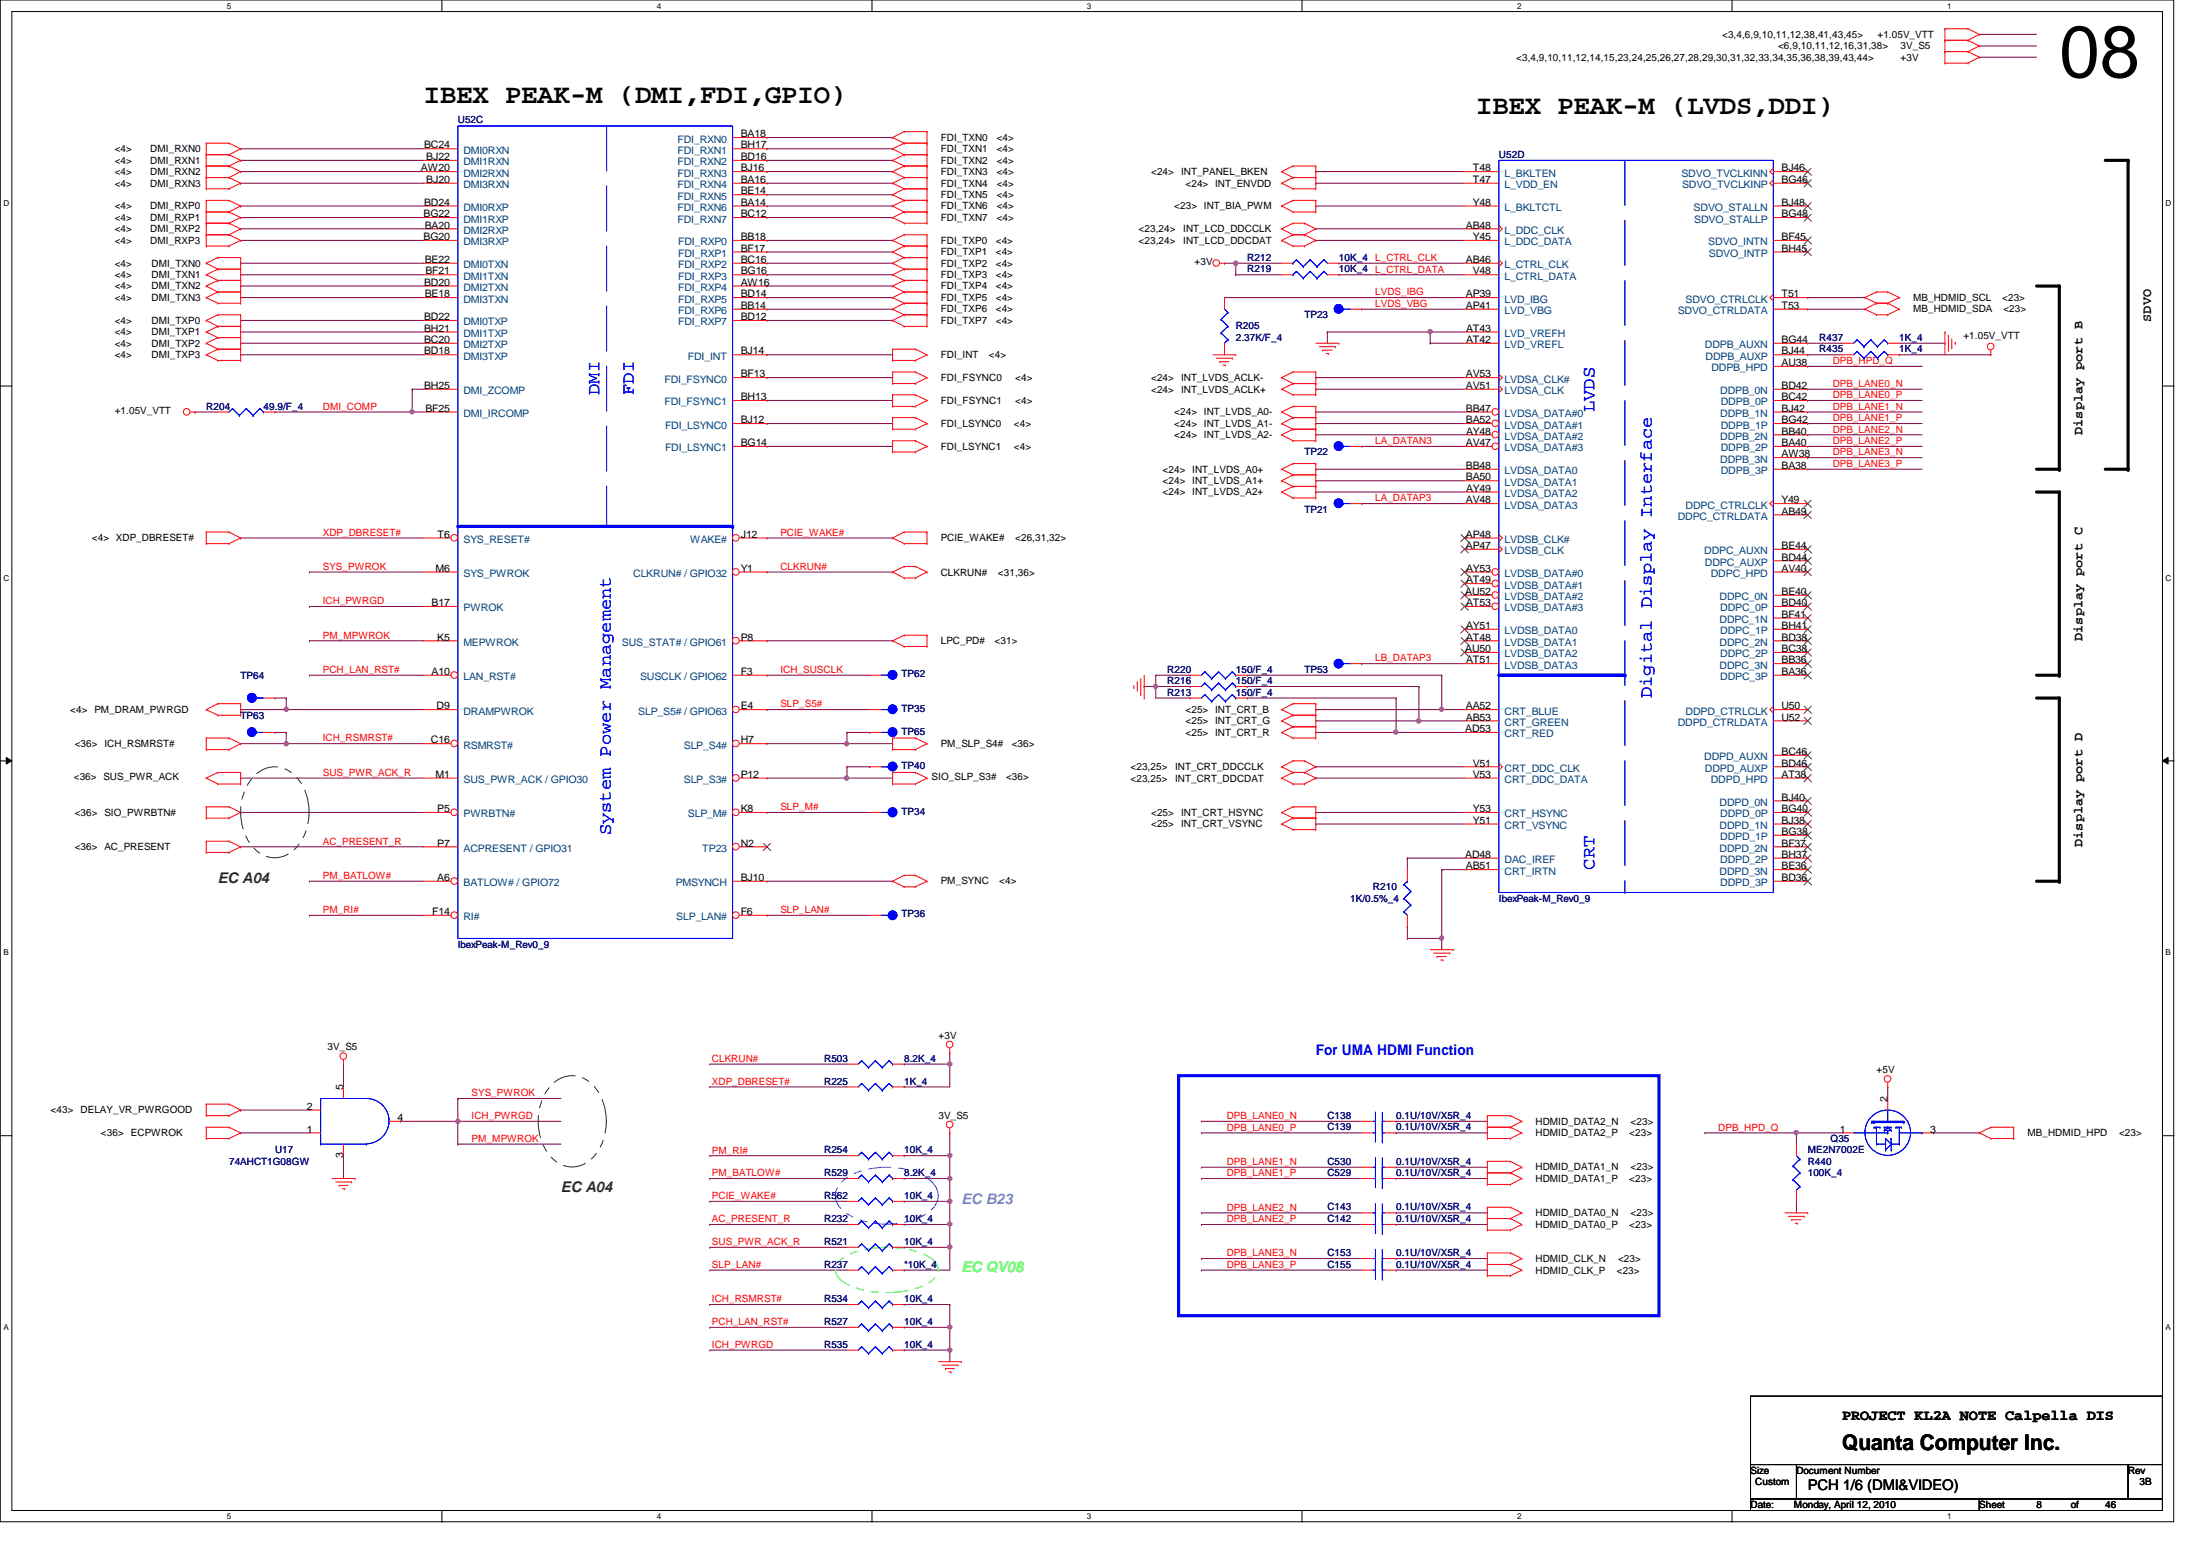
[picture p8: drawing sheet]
<svg xmlns="http://www.w3.org/2000/svg" width="297mm" height="210mm" viewBox="0 0 297 210" stroke-linecap="round" stroke-linejoin="round" font-family="sans-serif">
<defs><g id="words">
<text font-size="9.9" x="278.9" y="10.5">08</text>
<g font-size="3.7">
<text x="57.4" y="13.9">IBEX PEAK-M (DMI,FDI,GPIO)</text>
<text x="199.9" y="15.5">IBEX PEAK-M (LVDS,DDI)</text>
</g>
<text font-size="2.9" x="249.5" y="196.4">Quanta Computer Inc.</text>
<g font-size="2.5" fill="#00f">
<text x="81.2" y="53.5" transform="rotate(-90 81.2 53.5)">DMI</text>
<text x="85.8" y="53.5" transform="rotate(-90 85.8 53.5)">FDI</text>
<text x="216" y="55.8" transform="rotate(-90 216 55.8)">LVDS</text>
<text x="223.7" y="94.5" transform="rotate(-90 223.7 94.5)">Digital Display Interface</text>
<text x="82.8" y="113.1" transform="rotate(-90 82.8 113.1)">System Power Management</text>
<text x="216" y="117.8" transform="rotate(-90 216 117.8)">CRT</text>
</g>
<g font-size="2" fill="#008000">
<text x="29.5" y="119.6">EC A04</text>
<text x="76" y="161.5">EC A04</text>
</g>
<text font-size="2" fill="#00f" x="178.2" y="142.9">For UMA HDMI Function</text>
<text font-size="2" fill="#8080ff" x="130.2" y="163">EC B23</text>
<text font-size="2" fill="#0f0" x="130.2" y="172.3">EC QV08</text>
<g font-size="2">
<text x="249.5" y="192.2">PROJECT KL2A NOTE Calpella DIS</text>
<text x="244.9" y="201.7">PCH 1/6 (DMI&amp;VIDEO)</text>
</g>
<g font-size="1.8">
<text x="291.4" y="43.6" transform="rotate(-90 291.4 43.6)">SDVO</text>
<text x="282.1" y="58.9" transform="rotate(-90 282.1 58.9)">Display port B</text>
<text x="282.1" y="86.8" transform="rotate(-90 282.1 86.8)">Display port C</text>
<text x="282.1" y="114.7" transform="rotate(-90 282.1 114.7)">Display port D</text>
</g>
<g font-size="1.4">
<text x="233.3" y="5.1">&lt;3,4,6,9,10,11,12,38,41,43,45&gt;</text>
<text x="254.3" y="5.1">+1.05V_VTT</text>
<text x="205.4" y="8.2">&lt;3,4,9,10,11,12,14,15,23,24,25,26,27,28,29,30,31,32,33,34,35,36,38,39,43,44&gt;</text>
<text x="240.8" y="6.7">&lt;6,9,10,11,12,16,31,38&gt;</text>
<text x="257.4" y="8.2">+3V</text>
<text x="257.4" y="6.7">3V_S5</text>
<text x="15.5" y="20.6">&lt;4&gt;</text>
<text x="15.5" y="22.2">&lt;4&gt;</text>
<text x="15.5" y="23.7">&lt;4&gt;</text>
<text x="20.4" y="20.6">DMI_RXN0</text>
<text x="20.4" y="22.2">DMI_RXN1</text>
<text x="20.4" y="23.7">DMI_RXN2</text>
<text x="57" y="23.2">AW20</text>
<text x="57.4" y="20.1">BC24</text>
<text x="57.7" y="21.7">BJ22</text>
<text x="100.3" y="18.6">BA18</text>
<text x="100.3" y="20.1">BH17</text>
<text x="100.3" y="21.7">BD16</text>
<text x="100.3" y="23.2">BJ16</text>
<text x="127.4" y="19">FDI_TXN0</text>
<text x="127.4" y="20.6">FDI_TXN1</text>
<text x="127.4" y="22.2">FDI_TXN2</text>
<text x="127.4" y="23.7">FDI_TXN3</text>
<text x="135" y="19">&lt;4&gt;</text>
<text x="135" y="20.6">&lt;4&gt;</text>
<text x="135" y="22.2">&lt;4&gt;</text>
<text x="135" y="23.7">&lt;4&gt;</text>
<text x="155.9" y="23.7">&lt;24&gt;</text>
<text x="160" y="23.7">INT_PANEL_BKEN</text>
<text x="199.5" y="23.2">T48</text>
<text x="241.3" y="23.2">BJ46</text>
<text x="15.5" y="25.3">&lt;4&gt;</text>
<text x="15.5" y="28.4">&lt;4&gt;</text>
<text x="15.5" y="29.9">&lt;4&gt;</text>
<text x="20.4" y="25.3">DMI_RXN3</text>
<text x="20.4" y="28.4">DMI_RXP0</text>
<text x="20.4" y="29.9">DMI_RXP1</text>
<text x="57.4" y="29.4">BG22</text>
<text x="57.4" y="27.9">BD24</text>
<text x="57.7" y="24.8">BJ20</text>
<text x="100.3" y="24.8">BA16</text>
<text x="100.3" y="26.3">BE14</text>
<text x="100.3" y="27.9">BA14</text>
<text x="100.3" y="29.4">BC12</text>
<text x="127.4" y="25.3">FDI_TXN4</text>
<text x="127.4" y="26.8">FDI_TXN5</text>
<text x="127.4" y="28.4">FDI_TXN6</text>
<text x="127.4" y="29.9">FDI_TXN7</text>
<text x="135" y="25.3">&lt;4&gt;</text>
<text x="135" y="26.8">&lt;4&gt;</text>
<text x="135" y="28.4">&lt;4&gt;</text>
<text x="135" y="29.9">&lt;4&gt;</text>
<text x="159" y="28.4">&lt;23&gt; INT_BIA_PWM</text>
<text x="160.6" y="25.3">&lt;24&gt; INT_ENVDD</text>
<text x="199.5" y="27.9">Y48</text>
<text x="199.5" y="24.8">T47</text>
<text x="241.3" y="24.8">BG46</text>
<text x="241.3" y="29.4">BG48</text>
<text x="241.3" y="27.9">BJ48</text>
<text x="15.5" y="31.5">&lt;4&gt;</text>
<text x="15.5" y="33">&lt;4&gt;</text>
<text x="20.4" y="31.5">DMI_RXP2</text>
<text x="20.4" y="33">DMI_RXP3</text>
<text x="57.4" y="32.5">BG20</text>
<text x="57.5" y="30.9">BA20</text>
<text x="57.5" y="35.6">BE22</text>
<text x="100.3" y="32.5">BB18</text>
<text x="100.3" y="34.1">BF17</text>
<text x="100.3" y="35.6">BC16</text>
<text x="127.4" y="33">FDI_TXP0</text>
<text x="127.4" y="34.5">FDI_TXP1</text>
<text x="134.9" y="33">&lt;4&gt;</text>
<text x="134.9" y="34.5">&lt;4&gt;</text>
<text x="154.2" y="31.5">&lt;23,24&gt;</text>
<text x="154.2" y="33">&lt;23,24&gt;</text>
<text x="160.3" y="31.5">INT_LCD_DDCCLK</text>
<text x="160.3" y="33">INT_LCD_DDCDAT</text>
<text x="161.8" y="35.9">+3V</text>
<text x="198.5" y="35.6">AB46</text>
<text x="198.5" y="30.9">AB48</text>
<text x="199.5" y="32.5">Y45</text>
<text x="241.3" y="34.1">BH45</text>
<text x="241.3" y="32.5">BF45</text>
<text x="15.5" y="36.1">&lt;4&gt;</text>
<text x="15.5" y="37.7">&lt;4&gt;</text>
<text x="15.5" y="39.2">&lt;4&gt;</text>
<text x="15.5" y="40.8">&lt;4&gt;</text>
<text x="20.5" y="36.1">DMI_TXN0</text>
<text x="20.5" y="37.7">DMI_TXN1</text>
<text x="20.5" y="39.2">DMI_TXN2</text>
<text x="20.5" y="40.8">DMI_TXN3</text>
<text x="57.4" y="38.7">BD20</text>
<text x="57.5" y="40.3">BE18</text>
<text x="57.6" y="37.2">BF21</text>
<text x="100.3" y="37.2">BG16</text>
<text x="100.3" y="38.7">AW16</text>
<text x="100.3" y="40.3">BD14</text>
<text x="100.3" y="41.8">BB14</text>
<text x="127.4" y="36.1">FDI_TXP2</text>
<text x="127.4" y="37.7">FDI_TXP3</text>
<text x="127.4" y="39.2">FDI_TXP4</text>
<text x="127.4" y="40.8">FDI_TXP5</text>
<text x="134.9" y="36.1">&lt;4&gt;</text>
<text x="134.9" y="37.7">&lt;4&gt;</text>
<text x="134.9" y="39.2">&lt;4&gt;</text>
<text x="134.9" y="40.8">&lt;4&gt;</text>
<text x="198.5" y="40.3">AP39</text>
<text x="198.5" y="41.8">AP41</text>
<text x="199.5" y="37.2">V48</text>
<text x="241.3" y="40.3">T51</text>
<text x="241.3" y="41.8">T53</text>
<text x="259.1" y="40.8">MB_HDMID_SCL</text>
<text x="271.2" y="40.8">&lt;23&gt;</text>
<text x="15.5" y="43.9">&lt;4&gt;</text>
<text x="15.5" y="45.4">&lt;4&gt;</text>
<text x="15.5" y="46.9">&lt;4&gt;</text>
<text x="20.5" y="43.9">DMI_TXP0</text>
<text x="20.5" y="45.4">DMI_TXP1</text>
<text x="20.5" y="46.9">DMI_TXP2</text>
<text x="57.4" y="43.3">BD22</text>
<text x="57.4" y="44.9">BH21</text>
<text x="57.4" y="46.4">BC20</text>
<text x="100.3" y="43.3">BD12</text>
<text x="127.4" y="42.3">FDI_TXP6</text>
<text x="127.4" y="43.9">FDI_TXP7</text>
<text x="134.9" y="42.3">&lt;4&gt;</text>
<text x="134.9" y="43.9">&lt;4&gt;</text>
<text x="198.6" y="44.9">AT43</text>
<text x="198.6" y="46.4">AT42</text>
<text x="241.3" y="46.4">BG44</text>
<text x="259.1" y="42.3">MB_HDMID_SDA</text>
<text x="265.9" y="45.8">+1.05V_VTT</text>
<text x="271.4" y="42.3">&lt;23&gt;</text>
<text x="15.5" y="48.5">&lt;4&gt;</text>
<text x="20.5" y="48.5">DMI_TXP3</text>
<text x="57.4" y="48">BD18</text>
<text x="57.4" y="52.7">BH25</text>
<text x="100.3" y="51.1">BF13</text>
<text x="100.3" y="48">BJ14</text>
<text x="127.4" y="48.5">FDI_INT</text>
<text x="127.4" y="51.6">FDI_FSYNC0</text>
<text x="133.9" y="48.5">&lt;4&gt;</text>
<text x="137.5" y="51.6">&lt;4&gt;</text>
<text x="155.9" y="51.6">&lt;24&gt;</text>
<text x="155.9" y="53.2">&lt;24&gt;</text>
<text x="160" y="51.6">INT_LVDS_ACLK-</text>
<text x="160" y="53.2">INT_LVDS_ACLK+</text>
<text x="198.5" y="51.1">AV53</text>
<text x="198.5" y="52.7">AV51</text>
<text x="241.3" y="52.7">BD42</text>
<text x="241.3" y="48">BJ44</text>
<text x="241.3" y="49.6">AU38</text>
<text x="15.5" y="56.1">+1.05V_VTT</text>
<text x="57.6" y="55.8">BF25</text>
<text x="100.3" y="54.2">BH13</text>
<text x="100.3" y="57.3">BJ12</text>
<text x="127.4" y="54.7">FDI_FSYNC1</text>
<text x="127.4" y="57.8">FDI_LSYNC0</text>
<text x="137.3" y="57.8">&lt;4&gt;</text>
<text x="137.5" y="54.7">&lt;4&gt;</text>
<text x="159" y="56.3">&lt;24&gt; INT_LVDS_A0-</text>
<text x="159" y="57.8">&lt;24&gt; INT_LVDS_A1-</text>
<text x="159" y="59.4">&lt;24&gt; INT_LVDS_A2-</text>
<text x="198.5" y="55.8">BB47</text>
<text x="198.5" y="57.3">BA52</text>
<text x="198.6" y="58.8">AY48</text>
<text x="241.3" y="55.8">BJ42</text>
<text x="241.3" y="58.8">BB40</text>
<text x="241.3" y="54.2">BC42</text>
<text x="241.3" y="57.3">BG42</text>
<text x="100.3" y="60.4">BG14</text>
<text x="127.4" y="60.9">FDI_LSYNC1</text>
<text x="137.3" y="60.9">&lt;4&gt;</text>
<text x="157.5" y="64">&lt;24&gt; INT_LVDS_A0+</text>
<text x="157.5" y="65.5">&lt;24&gt; INT_LVDS_A1+</text>
<text x="198.5" y="60.4">AV47</text>
<text x="198.5" y="63.5">BB48</text>
<text x="198.5" y="65.1">BA50</text>
<text x="241.3" y="61.9">AW38</text>
<text x="241.3" y="60.4">BA40</text>
<text x="241.3" y="63.5">BA38</text>
<text x="157.5" y="67.1">&lt;24&gt; INT_LVDS_A2+</text>
<text x="198.5" y="68.2">AV48</text>
<text x="198.6" y="66.6">AY49</text>
<text x="241.3" y="68.2">Y49</text>
<text x="241.3" y="69.7">AB49</text>
<text x="12.4" y="73.3">&lt;4&gt; XDP_DBRESET#</text>
<text x="59" y="77.4">M6</text>
<text x="59.3" y="72.8">T6</text>
<text x="100.3" y="72.8">J12</text>
<text x="100.3" y="77.4">Y1</text>
<text x="127.4" y="73.3">PCIE_WAKE#</text>
<text x="127.4" y="77.9">CLKRUN#</text>
<text x="135.2" y="77.9">&lt;31,36&gt;</text>
<text x="137.5" y="73.3">&lt;26,31,32&gt;</text>
<text x="198.5" y="72.8">AP48</text>
<text x="198.5" y="74.3">AP47</text>
<text x="198.6" y="77.4">AY53</text>
<text x="241.3" y="74.3">BE44</text>
<text x="241.3" y="75.9">BD44</text>
<text x="241.3" y="77.4">AV40</text>
<text x="58.5" y="82.1">B17</text>
<text x="198.5" y="80.6">AU52</text>
<text x="198.6" y="79">AT49</text>
<text x="198.6" y="82.1">AT53</text>
<text x="241.3" y="80.6">BE40</text>
<text x="241.3" y="83.7">BF41</text>
<text x="241.3" y="82.1">BD40</text>
<text x="59.2" y="86.7">K5</text>
<text x="100.3" y="86.7">P8</text>
<text x="127.4" y="87.2">LPC_PD#</text>
<text x="134.7" y="87.2">&lt;31&gt;</text>
<text x="198.5" y="88.3">AU50</text>
<text x="198.6" y="85.2">AY51</text>
<text x="198.6" y="86.7">AT48</text>
<text x="198.6" y="89.8">AT51</text>
<text x="241.3" y="86.7">BD38</text>
<text x="241.3" y="89.8">BB36</text>
<text x="241.3" y="85.2">BH41</text>
<text x="241.3" y="88.3">BC38</text>
<text x="58.5" y="91.4">A10</text>
<text x="100.3" y="91.4">F3</text>
<text x="241.3" y="91.4">BA36</text>
<text x="9.5" y="96.5">&lt;4&gt; PM_DRAM_PWRGD</text>
<text x="10.1" y="101.2">&lt;36&gt; ICH_RSMRST#</text>
<text x="58.4" y="100.7">C16</text>
<text x="59.1" y="96.1">D9</text>
<text x="100.3" y="100.7">H7</text>
<text x="100.3" y="96.1">E4</text>
<text x="127.4" y="101.2">PM_SLP_S4#</text>
<text x="137" y="101.2">&lt;36&gt;</text>
<text x="160.6" y="96.5">&lt;25&gt; INT_CRT_B</text>
<text x="160.6" y="99.7">&lt;25&gt; INT_CRT_R</text>
<text x="160.6" y="98.1">&lt;25&gt; INT_CRT_G</text>
<text x="198.5" y="99.1">AD53</text>
<text x="198.5" y="96.1">AA52</text>
<text x="198.5" y="97.6">AB53</text>
<text x="241.3" y="96.1">U50</text>
<text x="241.3" y="97.6">U52</text>
<text x="10" y="105.7">&lt;36&gt; SUS_PWR_ACK</text>
<text x="59" y="105.3">M1</text>
<text x="100.3" y="105.3">P12</text>
<text x="126.2" y="105.7">SIO_SLP_S3#</text>
<text x="136.3" y="105.7">&lt;36&gt;</text>
<text x="153.1" y="105.8">&lt;23,25&gt;</text>
<text x="153.1" y="104.3">&lt;23,25&gt;</text>
<text x="159.2" y="105.8">INT_CRT_DDCDAT</text>
<text x="159.2" y="104.3">INT_CRT_DDCCLK</text>
<text x="199.5" y="103.8">V51</text>
<text x="199.5" y="105.3">V53</text>
<text x="241.3" y="102.2">BC46</text>
<text x="241.3" y="103.8">BD46</text>
<text x="241.3" y="105.3">AT38</text>
<text x="10.1" y="110.5">&lt;36&gt; SIO_PWRBTN#</text>
<text x="59.2" y="110">P5</text>
<text x="100.3" y="110">K8</text>
<text x="155.9" y="110.5">&lt;25&gt;</text>
<text x="155.9" y="112">&lt;25&gt;</text>
<text x="160" y="110.5">INT_CRT_HSYNC</text>
<text x="160" y="112">INT_CRT_VSYNC</text>
<text x="199.5" y="110">Y53</text>
<text x="199.5" y="111.5">Y51</text>
<text x="241.3" y="108.4">BJ40</text>
<text x="241.3" y="111.5">BJ38</text>
<text x="241.3" y="110">BG40</text>
<text x="241.3" y="113.1">BG38</text>
<text x="10.1" y="115.1">&lt;36&gt; AC_PRESENT</text>
<text x="59.2" y="114.6">P7</text>
<text x="59.2" y="119.3">A6</text>
<text x="100.3" y="119.3">BJ10</text>
<text x="100.3" y="114.6">N2</text>
<text x="127.4" y="119.8">PM_SYNC</text>
<text x="135.3" y="119.8">&lt;4&gt;</text>
<text x="198.5" y="116.2">AD48</text>
<text x="198.5" y="117.7">AB51</text>
<text x="241.3" y="114.6">BF37</text>
<text x="241.3" y="117.7">BE36</text>
<text x="241.3" y="116.2">BH37</text>
<text x="241.3" y="119.3">BD36</text>
<text x="58.5" y="123.9">F14</text>
<text x="100.3" y="123.9">F6</text>
<text x="44.4" y="142.2">3V_S5</text>
<text x="127.1" y="140.7">+3V</text>
<text x="46.5" y="147.7" transform="rotate(-90 46.5 147.7)">5</text>
<text x="254.2" y="145.3">+5V</text>
<text x="255.6" y="149.2" transform="rotate(-90 255.6 149.2)">2</text>
<text x="6.9" y="150.7">&lt;43&gt;</text>
<text x="10.9" y="150.7">DELAY_VR_PWRGOOD</text>
<text x="13.7" y="153.9">&lt;36&gt;</text>
<text x="17.7" y="153.9">ECPWROK</text>
<text x="41.6" y="150.3">2</text>
<text x="41.6" y="153.4">1</text>
<text x="53.8" y="151.8">4</text>
<text x="127.1" y="151.6">3V_S5</text>
<text x="208" y="152.3">HDMID_DATA2_N</text>
<text x="208" y="153.9">HDMID_DATA2_P</text>
<text x="220.7" y="153.9">&lt;23&gt;</text>
<text x="220.8" y="152.3">&lt;23&gt;</text>
<text x="249.2" y="153.4">1</text>
<text x="261.4" y="153.4">3</text>
<text x="274.6" y="153.9">MB_HDMID_HPD</text>
<text x="287" y="153.9">&lt;23&gt;</text>
<text x="46.5" y="156.8" transform="rotate(-90 46.5 156.8)">3</text>
<text x="208" y="158.5">HDMID_DATA1_N</text>
<text x="208" y="160.1">HDMID_DATA1_P</text>
<text x="220.7" y="160.1">&lt;23&gt;</text>
<text x="220.8" y="158.5">&lt;23&gt;</text>
<text x="208" y="164.7">HDMID_DATA0_N</text>
<text x="208" y="166.2">HDMID_DATA0_P</text>
<text x="220.7" y="166.2">&lt;23&gt;</text>
<text x="220.8" y="164.7">&lt;23&gt;</text>
<text x="208" y="170.9">HDMID_CLK_N</text>
<text x="208" y="172.5">HDMID_CLK_P</text>
<text x="219" y="172.5">&lt;23&gt;</text>
<text x="219.2" y="170.9">&lt;23&gt;</text>
<text x="237.1" y="199.6">Size</text>
<text x="237.7" y="201.1">Custom</text>
<text x="243.3" y="199.6">Document Number</text>
<text x="288.2" y="199.6">Rev</text>
<text x="289.8" y="201.1">3B</text>
<text x="237.1" y="204.2">Date:</text>
<text x="243" y="204.2">Monday, April 12, 2010</text>
<text x="268.1" y="204.2">Sheet</text>
<text x="275.8" y="204.2">8</text>
<text x="280.5" y="204.2">of</text>
<text x="285.2" y="204.2">46</text>
</g>
<g font-size="1.4" fill="#000080">
<text x="62" y="16.7">U52C</text>
<text x="203" y="21.4">U52D</text>
<text x="168.9" y="35.3">R212</text>
<text x="181.4" y="35.3">10K_4</text>
<text x="168.9" y="36.9">R219</text>
<text x="181.4" y="36.9">10K_4</text>
<text x="167.4" y="44.6">R205</text>
<text x="167.4" y="46.2">2.37K/F_4</text>
<text x="176.7" y="43.1">TP23</text>
<text x="246.4" y="47.7">R435</text>
<text x="246.4" y="46.2">R437</text>
<text x="257.3" y="47.7">1K_4</text>
<text x="257.3" y="46.2">1K_4</text>
<text x="27.9" y="55.5">R204</text>
<text x="35.7" y="55.5">49.9/F_4</text>
<text x="176.7" y="61.7">TP22</text>
<text x="176.7" y="69.4">TP21</text>
<text x="32.6" y="91.9">TP64</text>
<text x="122.1" y="91.7">TP62</text>
<text x="158.1" y="94.2">R213</text>
<text x="158.1" y="92.7">R216</text>
<text x="158.1" y="91.1">R220</text>
<text x="167.4" y="94.2">150/F_4</text>
<text x="167.4" y="92.7">150/F_4</text>
<text x="167.4" y="91.1">150/F_4</text>
<text x="176.7" y="91.1">TP53</text>
<text x="32.6" y="97.3">TP63</text>
<text x="122.1" y="99.5">TP65</text>
<text x="122.1" y="96.4">TP35</text>
<text x="122.1" y="104.1">TP40</text>
<text x="122.1" y="110.3">TP34</text>
<text x="122.1" y="124.2">TP36</text>
<text x="182.9" y="122.1">1K/0.5%_4</text>
<text x="186" y="120.6">R210</text>
<text x="203" y="122.1">IbexPeak-M_Rev0_9</text>
<text x="62" y="128.3">IbexPeak-M_Rev0_9</text>
<text x="111.6" y="143.8">R503</text>
<text x="122.5" y="143.8">8.2K_4</text>
<text x="111.6" y="146.9">R225</text>
<text x="122.5" y="146.9">1K_4</text>
<text x="179.8" y="151.6">C138</text>
<text x="179.8" y="153.1">C139</text>
<text x="189.1" y="151.6">0.1U/10V/X5R_4</text>
<text x="189.1" y="153.1">0.1U/10V/X5R_4</text>
<text x="247.9" y="154.6">Q35</text>
<text x="31" y="157.7">74AHCT1G08GW</text>
<text x="37.3" y="156.2">U17</text>
<text x="111.6" y="156.2">R254</text>
<text x="111.6" y="159.3">R529</text>
<text x="122.5" y="156.2">10K_4</text>
<text x="122.5" y="159.3">8.2K_4</text>
<text x="179.8" y="157.7">C530</text>
<text x="179.8" y="159.3">C529</text>
<text x="189.1" y="157.7">0.1U/10V/X5R_4</text>
<text x="189.1" y="159.3">0.1U/10V/X5R_4</text>
<text x="244.9" y="157.7">R440</text>
<text x="244.9" y="159.3">100K_4</text>
<text x="244.9" y="156.2">ME2N7002E</text>
<text x="111.6" y="162.4">R562</text>
<text x="111.6" y="165.5">R232</text>
<text x="122.5" y="162.4">10K_4</text>
<text x="122.5" y="165.5">10K_4</text>
<text x="179.8" y="165.5">C142</text>
<text x="179.8" y="163.9">C143</text>
<text x="189.1" y="165.5">0.1U/10V/X5R_4</text>
<text x="189.1" y="163.9">0.1U/10V/X5R_4</text>
<text x="111.6" y="168.6">R521</text>
<text x="111.6" y="171.7">R237</text>
<text x="122.5" y="168.6">10K_4</text>
<text x="122.5" y="171.7">*10K_4</text>
<text x="179.8" y="171.7">C155</text>
<text x="179.8" y="170.1">C153</text>
<text x="189.1" y="171.7">0.1U/10V/X5R_4</text>
<text x="189.1" y="170.1">0.1U/10V/X5R_4</text>
<text x="111.6" y="179.4">R527</text>
<text x="111.6" y="176.3">R534</text>
<text x="122.5" y="179.4">10K_4</text>
<text x="122.5" y="176.3">10K_4</text>
<text x="111.6" y="182.5">R535</text>
<text x="122.5" y="182.5">10K_4</text>
</g>
<g font-size="1.4" fill="#004080">
<text x="62.8" y="20.8">DMI0RXN</text>
<text x="62.8" y="22.4">DMI1RXN</text>
<text x="62.8" y="23.9">DMI2RXN</text>
<text x="91.8" y="19.3">FDI_RXN0</text>
<text x="91.8" y="20.8">FDI_RXN1</text>
<text x="91.8" y="22.4">FDI_RXN2</text>
<text x="91.8" y="23.9">FDI_RXN3</text>
<text x="203.8" y="23.9">L_BKLTEN</text>
<text x="227.8" y="23.9">SDVO_TVCLKINN</text>
<text x="62.8" y="25.5">DMI3RXN</text>
<text x="62.8" y="28.6">DMI0RXP</text>
<text x="91.8" y="25.5">FDI_RXN4</text>
<text x="91.8" y="27.1">FDI_RXN5</text>
<text x="91.8" y="28.6">FDI_RXN6</text>
<text x="203.8" y="28.6">L_BKLTCTL</text>
<text x="203.8" y="25.5">L_VDD_EN</text>
<text x="227.8" y="25.5">SDVO_TVCLKINP</text>
<text x="229.4" y="28.6">SDVO_STALLN</text>
<text x="62.8" y="30.1">DMI1RXP</text>
<text x="62.8" y="31.7">DMI2RXP</text>
<text x="62.8" y="33.2">DMI3RXP</text>
<text x="91.8" y="30.1">FDI_RXN7</text>
<text x="91.9" y="33.2">FDI_RXP0</text>
<text x="91.9" y="34.8">FDI_RXP1</text>
<text x="203.8" y="31.7">L_DDC_CLK</text>
<text x="203.8" y="33.2">L_DDC_DATA</text>
<text x="229.5" y="30.1">SDVO_STALLP</text>
<text x="231.4" y="33.2">SDVO_INTN</text>
<text x="231.5" y="34.8">SDVO_INTP</text>
<text x="62.8" y="36.3">DMI0TXN</text>
<text x="62.8" y="37.9">DMI1TXN</text>
<text x="62.8" y="39.4">DMI2TXN</text>
<text x="62.8" y="41">DMI3TXN</text>
<text x="91.9" y="36.3">FDI_RXP2</text>
<text x="91.9" y="37.9">FDI_RXP3</text>
<text x="91.9" y="39.4">FDI_RXP4</text>
<text x="91.9" y="41">FDI_RXP5</text>
<text x="203.8" y="36.3">L_CTRL_CLK</text>
<text x="203.8" y="37.9">L_CTRL_DATA</text>
<text x="203.8" y="41">LVD_IBG</text>
<text x="228.3" y="41">SDVO_CTRLCLK</text>
<text x="62.8" y="44.1">DMI0TXP</text>
<text x="62.8" y="45.6">DMI1TXP</text>
<text x="62.8" y="47.2">DMI2TXP</text>
<text x="91.9" y="42.5">FDI_RXP6</text>
<text x="91.9" y="44.1">FDI_RXP7</text>
<text x="203.8" y="45.6">LVD_VREFH</text>
<text x="203.8" y="47.2">LVD_VREFL</text>
<text x="203.8" y="42.5">LVD_VBG</text>
<text x="227.2" y="42.5">SDVO_CTRLDATA</text>
<text x="230.9" y="47.2">DDPB_AUXN</text>
<text x="62.8" y="48.7">DMI3TXP</text>
<text x="62.8" y="53.4">DMI_ZCOMP</text>
<text x="90" y="51.8">FDI_FSYNC0</text>
<text x="93.2" y="48.7">FDI_INT</text>
<text x="203.8" y="51.8">LVDSA_CLK#</text>
<text x="203.8" y="53.4">LVDSA_CLK</text>
<text x="231" y="48.7">DDPB_AUXP</text>
<text x="231.8" y="50.3">DDPB_HPD</text>
<text x="233" y="53.4">DDPB_0N</text>
<text x="62.8" y="56.5">DMI_IRCOMP</text>
<text x="90" y="54.9">FDI_FSYNC1</text>
<text x="90.1" y="58">FDI_LSYNC0</text>
<text x="203.8" y="56.5">LVDSA_DATA#0</text>
<text x="203.8" y="58">LVDSA_DATA#1</text>
<text x="203.8" y="59.6">LVDSA_DATA#2</text>
<text x="233" y="56.5">DDPB_1N</text>
<text x="233" y="59.6">DDPB_2N</text>
<text x="233.1" y="54.9">DDPB_0P</text>
<text x="233.1" y="58">DDPB_1P</text>
<text x="90.1" y="61.1">FDI_LSYNC1</text>
<text x="203.8" y="61.1">LVDSA_DATA#3</text>
<text x="203.8" y="64.2">LVDSA_DATA0</text>
<text x="203.8" y="65.8">LVDSA_DATA1</text>
<text x="233" y="62.7">DDPB_3N</text>
<text x="233.1" y="61.1">DDPB_2P</text>
<text x="233.1" y="64.2">DDPB_3P</text>
<text x="203.8" y="67.3">LVDSA_DATA2</text>
<text x="203.8" y="68.9">LVDSA_DATA3</text>
<text x="227.2" y="70.4">DDPC_CTRLDATA</text>
<text x="228.3" y="68.9">DDPC_CTRLCLK</text>
<text x="62.8" y="73.5">SYS_RESET#</text>
<text x="93.5" y="73.5">WAKE#</text>
<text x="203.8" y="73.5">LVDSB_CLK#</text>
<text x="203.8" y="75.1">LVDSB_CLK</text>
<text x="230.8" y="75.1">DDPC_AUXN</text>
<text x="230.9" y="76.6">DDPC_AUXP</text>
<text x="62.8" y="78.1">SYS_PWROK</text>
<text x="62.8" y="82.8">PWROK</text>
<text x="85.8" y="78.1">CLKRUN# / GPIO32</text>
<text x="203.8" y="78.1">LVDSB_DATA#0</text>
<text x="203.8" y="79.7">LVDSB_DATA#1</text>
<text x="203.8" y="81.3">LVDSB_DATA#2</text>
<text x="203.8" y="82.8">LVDSB_DATA#3</text>
<text x="231.7" y="78.1">DDPC_HPD</text>
<text x="232.9" y="81.3">DDPC_0N</text>
<text x="233" y="82.8">DDPC_0P</text>
<text x="62.8" y="87.5">MEPWROK</text>
<text x="84.2" y="87.5">SUS_STAT# / GPIO61</text>
<text x="203.8" y="85.9">LVDSB_DATA0</text>
<text x="203.8" y="87.5">LVDSB_DATA1</text>
<text x="203.8" y="89">LVDSB_DATA2</text>
<text x="232.9" y="84.4">DDPC_1N</text>
<text x="232.9" y="87.5">DDPC_2N</text>
<text x="233" y="85.9">DDPC_1P</text>
<text x="233" y="89">DDPC_2P</text>
<text x="62.8" y="92.1">LAN_RST#</text>
<text x="86.7" y="92.1">SUSCLK / GPIO62</text>
<text x="203.8" y="90.6">LVDSB_DATA3</text>
<text x="232.9" y="90.6">DDPC_3N</text>
<text x="233" y="92.1">DDPC_3P</text>
<text x="62.8" y="101.4">RSMRST#</text>
<text x="62.8" y="96.8">DRAMPWROK</text>
<text x="86.4" y="96.8">SLP_S5# / GPIO63</text>
<text x="92.6" y="101.4">SLP_S4#</text>
<text x="203.8" y="96.8">CRT_BLUE</text>
<text x="203.8" y="98.3">CRT_GREEN</text>
<text x="203.8" y="99.9">CRT_RED</text>
<text x="227.2" y="98.3">DDPD_CTRLDATA</text>
<text x="228.3" y="96.8">DDPD_CTRLCLK</text>
<text x="62.8" y="106">SUS_PWR_ACK / GPIO30</text>
<text x="92.6" y="106">SLP_S3#</text>
<text x="203.8" y="104.5">CRT_DDC_CLK</text>
<text x="203.8" y="106">CRT_DDC_DATA</text>
<text x="230.8" y="103">DDPD_AUXN</text>
<text x="230.9" y="104.5">DDPD_AUXP</text>
<text x="231.7" y="106">DDPD_HPD</text>
<text x="62.8" y="110.7">PWRBTN#</text>
<text x="93.2" y="110.7">SLP_M#</text>
<text x="203.8" y="110.7">CRT_HSYNC</text>
<text x="203.8" y="112.3">CRT_VSYNC</text>
<text x="232.9" y="109.1">DDPD_0N</text>
<text x="232.9" y="112.3">DDPD_1N</text>
<text x="233" y="110.7">DDPD_0P</text>
<text x="233" y="113.8">DDPD_1P</text>
<text x="62.8" y="115.4">ACPRESENT / GPIO31</text>
<text x="95.1" y="115.4">TP23</text>
<text x="203.8" y="118.4">CRT_IRTN</text>
<text x="203.8" y="116.9">DAC_IREF</text>
<text x="232.9" y="115.4">DDPD_2N</text>
<text x="232.9" y="118.4">DDPD_3N</text>
<text x="233" y="116.9">DDPD_2P</text>
<text x="62.8" y="124.6">RI#</text>
<text x="62.8" y="120">BATLOW# / GPIO72</text>
<text x="91.5" y="120">PMSYNCH</text>
<text x="91.6" y="124.6">SLP_LAN#</text>
<text x="233" y="120">DDPD_3P</text>
</g>
<g font-size="1.4" fill="#f00">
<text x="186.3" y="35.3">L_CTRL_CLK</text>
<text x="186.3" y="36.9">L_CTRL_DATA</text>
<text x="186.3" y="40">LVDS_IBG</text>
<text x="186.3" y="41.6">LVDS_VBG</text>
<text x="248.2" y="49.3">DPB_HPD_Q</text>
<text x="248.2" y="52.4">DPB_LANE0_N</text>
<text x="248.2" y="53.9">DPB_LANE0_P</text>
<text x="43.7" y="55.5">DMI_COMP</text>
<text x="248.2" y="57.1">DPB_LANE1_P</text>
<text x="248.2" y="55.5">DPB_LANE1_N</text>
<text x="248.2" y="58.6">DPB_LANE2_N</text>
<text x="186.3" y="60.2">LA_DATAN3</text>
<text x="248.2" y="61.7">DPB_LANE3_N</text>
<text x="248.2" y="60.2">DPB_LANE2_P</text>
<text x="248.2" y="63.2">DPB_LANE3_P</text>
<text x="186.3" y="67.9">LA_DATAP3</text>
<text x="43.7" y="77.2">SYS_PWROK</text>
<text x="43.7" y="72.6">XDP_DBRESET#</text>
<text x="105.7" y="72.6">PCIE_WAKE#</text>
<text x="105.7" y="77.2">CLKRUN#</text>
<text x="43.7" y="81.8">ICH_PWRGD</text>
<text x="43.7" y="86.5">PM_MPWROK</text>
<text x="186.3" y="89.6">LB_DATAP3</text>
<text x="43.7" y="91.1">PCH_LAN_RST#</text>
<text x="105.7" y="91.1">ICH_SUSCLK</text>
<text x="105.7" y="95.8">SLP_S5#</text>
<text x="43.7" y="100.4">ICH_RSMRST#</text>
<text x="43.7" y="105.1">SUS_PWR_ACK_R</text>
<text x="105.7" y="109.7">SLP_M#</text>
<text x="43.7" y="119">PM_BATLOW#</text>
<text x="43.7" y="114.4">AC_PRESENT_R</text>
<text x="43.7" y="123.7">PM_RI#</text>
<text x="105.7" y="123.7">SLP_LAN#</text>
<text x="96.4" y="143.8">CLKRUN#</text>
<text x="63.9" y="148.5">SYS_PWROK</text>
<text x="96.4" y="146.9">XDP_DBRESET#</text>
<text x="63.9" y="151.6">ICH_PWRGD</text>
<text x="63.9" y="154.6">PM_MPWROK</text>
<text x="166.2" y="153.1">DPB_LANE0_P</text>
<text x="166.2" y="151.6">DPB_LANE0_N</text>
<text x="232.7" y="153.1">DPB_HPD_Q</text>
<text x="96.4" y="156.2">PM_RI#</text>
<text x="96.4" y="159.3">PM_BATLOW#</text>
<text x="166.2" y="159.3">DPB_LANE1_P</text>
<text x="166.2" y="157.8">DPB_LANE1_N</text>
<text x="96.4" y="162.4">PCIE_WAKE#</text>
<text x="96.4" y="165.5">AC_PRESENT_R</text>
<text x="166.2" y="165.5">DPB_LANE2_P</text>
<text x="166.2" y="164">DPB_LANE2_N</text>
<text x="96.4" y="168.6">SUS_PWR_ACK_R</text>
<text x="96.4" y="171.7">SLP_LAN#</text>
<text x="166.2" y="170.1">DPB_LANE3_N</text>
<text x="166.2" y="171.7">DPB_LANE3_P</text>
<text x="96.4" y="176.4">ICH_RSMRST#</text>
<text x="96.4" y="179.5">PCH_LAN_RST#</text>
<text x="96.4" y="182.5">ICH_PWRGD</text>
</g>
<g font-size="1.1">
<text x="30.7" y="1.2">5</text>
<text x="89" y="1.2">4</text>
<text x="147.2" y="1.2">3</text>
<text x="205.5" y="1.2">2</text>
<text x="263.7" y="1.2">1</text>
<text x=".5" y="27.9">D</text>
<text x="293.3" y="27.9">D</text>
<text x=".5" y="78.6">C</text>
<text x="293.3" y="78.6">C</text>
<text x=".5" y="129.4">B</text>
<text x="293.3" y="129.4">B</text>
<text x=".5" y="180.1">A</text>
<text x="293.3" y="180.1">A</text>
<text x="30.7" y="205.7">5</text>
<text x="89" y="205.7">4</text>
<text x="147.2" y="205.7">3</text>
<text x="205.5" y="205.7">2</text>
<text x="263.7" y="205.7">1</text>
</g>
</g></defs>
<path d="M0 0h294.4v206.1h-294.4zM1.6 1.6h291.3v203h-291.3z" fill="none" stroke="#000" stroke-width=".14"/>
<g fill="#fff">
<path d="M30.7 .2h.6v1.2h-.6z"/>
<path d="M30.7 204.8h.6v1.2h-.6z"/>
</g>
<path d="M59.9 0v1.6M59.9 204.6v1.5" fill="none" stroke="#000" stroke-width=".14"/>
<g fill="#fff">
<path d="M89 .2h.6v1.2h-.6z"/>
<path d="M89 204.8h.6v1.2h-.6z"/>
</g>
<path d="M118.1 0v1.6M118.1 204.6v1.5" fill="none" stroke="#000" stroke-width=".14"/>
<g fill="#fff">
<path d="M147.2 .2h.6v1.2h-.6z"/>
<path d="M147.2 204.8h.6v1.2h-.6z"/>
</g>
<path d="M176.4 0v1.6M176.4 204.6v1.5" fill="none" stroke="#000" stroke-width=".14"/>
<g fill="#fff">
<path d="M205.5 .2h.6v1.2h-.6z"/>
<path d="M205.5 204.8h.6v1.2h-.6z"/>
</g>
<path d="M234.6 0v1.6M234.6 204.6v1.5" fill="none" stroke="#000" stroke-width=".14"/>
<g fill="#fff">
<path d="M263.7 .2h.6v1.2h-.6z"/>
<path d="M263.7 204.8h.6v1.2h-.6z"/>
<path d="M.5 26.9h.7v1.2h-.7z"/>
<path d="M293.3 26.9h.8v1.2h-.8z"/>
<path d="M.5 77.6h.7v1.2h-.7z"/>
<path d="M293.3 77.6h.8v1.2h-.8z"/>
</g>
<path d="M0 52.3h1.6M292.9 52.3h1.6" fill="none" stroke="#000" stroke-width=".14"/>
<g fill="#fff">
<path d="M.5 128.4h.7v1.2h-.7z"/>
<path d="M293.3 128.4h.7v1.2h-.7z"/>
</g>
<path d="M0 103h1.6M.8 102.6l.8 .4-.8 .5zM292.9 103l.8-.4v.9zM292.9 103h1.6" fill="none" stroke="#000" stroke-width=".14"/>
<path d="M.8 102.6l.8 .4-.8 .5zM292.9 103l.8-.4v.9z" fill="#000"/>
<g fill="#fff">
<path d="M.5 179.2h.7v1.1h-.7z"/>
<path d="M293.3 179.2h.7v1.1h-.7z"/>
</g>
<path d="M0 153.8h1.6M292.9 153.8h1.6" fill="none" stroke="#000" stroke-width=".14"/>
<path d="M32.6 20.2h.1M32.6 21.7h.1M32.6 20.2h24.8M32.6 21.7h24.8M55.8 52.7h.1M55.8 55.8h.1M55.8 52.7h1.6M55.8 52.7v3.1M55.8 55.8h1.6" fill="none" stroke="#800040" stroke-width=".14"/>
<circle cx="55.8" cy="55.8" r=".29" fill="#f0f"/>
<circle cx="55.8" cy="55.8" r=".29" fill="none" stroke="#f0f" stroke-width=".14"/>
<path d="M37.3 55.8h.1M37.3 55.8h18.5M41.9 77.5h.1M41.9 77.5h15.5M38.8 100.7h.1M38.8 100.7h18.6" fill="none" stroke="#800040" stroke-width=".14"/>
<circle cx="38.8" cy="100.7" r=".3" fill="#f0f"/>
<circle cx="38.8" cy="100.7" r=".3" fill="none" stroke="#f0f" stroke-width=".14"/>
<g fill="none" stroke="#800040" stroke-width=".14">
<path d="M103.9 72.9h.1M103.9 77.5h.1M103.9 72.9h17M103.9 77.5h17M103.9 86.8h.1M103.9 91.4h.1M103.9 96.1h.1M103.9 86.8h17M103.9 91.4h13.9M103.9 96.1h13.9M32.6 105.4h.1M32.6 105.4h24.8"/>
<path d="M41.9 119.3h.1M41.9 119.3h15.5M114.7 105.4h.1M114.7 105.4h6.2M41.9 124h.1M41.9 124h15.5"/>
</g>
<circle cx="114.7" cy="105.4" r=".3" fill="#f0f"/>
<circle cx="114.7" cy="105.4" r=".3" fill="none" stroke="#f0f" stroke-width=".14"/>
<g fill="none" stroke="#800040" stroke-width=".14">
<path d="M32.6 72.9h.1M32.6 72.9h24.8M103.9 110h.1M103.9 119.3h.1M103.9 110h13.9M103.9 119.3h17M96.1 176.7h.1M96.1 179.7h.1M96.1 176.7h18.6M96.1 179.7h18.6M122.5 176.7h.1M122.5 176.7h6.1"/>
<path d="M128.6 179.7h.1M128.6 176.7h.1M128.6 176.7v6.1"/>
</g>
<circle cx="128.7" cy="179.7" r=".29" fill="#f0f"/>
<circle cx="128.7" cy="179.7" r=".29" fill="none" stroke="#f0f" stroke-width=".14"/>
<g fill="none" stroke="#800040" stroke-width=".14">
<path d="M32.6 23.2h.1M32.6 24.8h.1M32.6 27.9h.1M32.6 29.5h.1M32.6 31h.1M32.6 32.6h.1M32.6 35.6h.1M32.6 37.2h.1M32.6 38.7h.1M32.6 23.2h24.8M32.6 24.8h24.8M32.6 27.9h24.8"/>
<path d="M32.6 29.5h24.8M32.6 31h24.8M32.6 32.6h24.8M32.6 35.6h24.8M32.6 37.2h24.8M32.6 38.7h24.8M26.4 55.8h.1M26.4 55.8h3.1M32.6 40.3h.1M32.6 43.4h.1M32.6 45h.1M32.6 46.5h.1"/>
<path d="M32.6 48h.1M32.6 40.3h24.8M32.6 43.4h24.8M32.6 45h24.8M32.6 46.5h24.8M32.6 48h24.8M41.9 86.8h.1M41.9 91.4h.1M41.9 86.8h15.5M41.9 91.4h15.5M32.6 114.7h.1M32.6 114.7h24.8"/>
<path d="M103.9 124h.1M103.9 124h13.9M128.6 159.6h.1M128.6 159.6v3.1M122.5 179.7h.1M122.5 179.7h6.1"/>
</g>
<circle cx="128.6" cy="159.6" r=".3" fill="#f0f"/>
<circle cx="128.6" cy="159.6" r=".3" fill="none" stroke="#f0f" stroke-width=".14"/>
<g fill="none" stroke="#800040" stroke-width=".14">
<path d="M96.1 156.5h.1M96.1 159.6h.1M96.1 156.5h18.6M96.1 159.6h18.6M122.5 156.5h.1M122.5 159.6h.1M122.5 156.5h6.1M128.6 153.4h.1M128.6 156.5h.1M128.6 153.4v6.2h-6.1M96.1 162.7h.1M96.1 162.7h18.6"/>
<path d="M122.5 162.7h.1M122.5 162.7h6.1"/>
</g>
<circle cx="128.7" cy="156.5" r=".29" fill="#f0f"/>
<circle cx="128.7" cy="156.5" r=".29" fill="none" stroke="#f0f" stroke-width=".14"/>
<path d="M114.7 100.7h.1M114.7 100.7h6.2" fill="none" stroke="#800040" stroke-width=".14"/>
<circle cx="114.7" cy="100.7" r=".3" fill="#f0f"/>
<circle cx="114.7" cy="100.7" r=".3" fill="none" stroke="#f0f" stroke-width=".14"/>
<path d="M96.1 165.8h.1M96.1 168.9h.1M96.1 165.8h18.6M96.1 168.9h18.6M122.5 165.8h.1M122.5 168.9h.1M122.5 165.8h6.1M122.5 168.9h6.1" fill="none" stroke="#800040" stroke-width=".14"/>
<circle cx="128.6" cy="168.9" r=".3" fill="#f0f"/>
<circle cx="128.6" cy="168.9" r=".3" fill="none" stroke="#f0f" stroke-width=".14"/>
<path d="M128.6 165.8h.1M128.6 162.7h.1M128.6 162.7v6.2" fill="none" stroke="#800040" stroke-width=".14"/>
<circle cx="128.6" cy="165.8" r=".3" fill="#f0f"/>
<circle cx="128.6" cy="165.8" r=".3" fill="none" stroke="#f0f" stroke-width=".14"/>
<circle cx="128.6" cy="162.7" r=".3" fill="#f0f"/>
<circle cx="128.6" cy="162.7" r=".3" fill="none" stroke="#f0f" stroke-width=".14"/>
<path d="M96.1 182.8h.1M96.1 182.8h18.6M122.5 182.8h.1M122.5 182.8h6.1" fill="none" stroke="#800040" stroke-width=".14"/>
<circle cx="128.6" cy="182.8" r=".3" fill="#f0f"/>
<circle cx="128.6" cy="182.8" r=".3" fill="none" stroke="#f0f" stroke-width=".14"/>
<path d="M54.3 151.8h.1M54.3 151.8h21.7M62 148.8h.1M62 151.8h.1M62 148.8v3M62 148.8h14M96.1 147.2h.1M96.1 147.2h18.6M122.5 147.2h.1M128.6 144.1h.1M128.6 144.1v3.1h-6.1" fill="none" stroke="#800040" stroke-width=".14"/>
<circle cx="62" cy="151.8" r=".3" fill="#f0f"/>
<circle cx="62" cy="151.8" r=".3" fill="none" stroke="#f0f" stroke-width=".14"/>
<g fill="none" stroke="#800040" stroke-width=".14">
<path d="M38.8 94.5h.1M38.8 96.1h.1M38.8 94.5v1.6M38.8 96.1h18.6M32.6 110h.1M32.6 110h24.8M32.6 153.4h.1M32.6 150.3h.1M32.6 153.4h9.3M32.6 150.3h9.3M46.5 144.1h.1M46.5 156.5h.1"/>
<path d="M46.5 144.1v3.1M46.5 156.5v3.1"/>
</g>
<circle cx="38.8" cy="96" r=".3" fill="#f0f"/>
<circle cx="38.8" cy="96" r=".3" fill="none" stroke="#f0f" stroke-width=".14"/>
<g fill="none" stroke="#800040" stroke-width=".14">
<path d="M37.3 99.2h.1M37.3 94.5h.1M37.3 99.2h1.5M37.3 94.5h1.5M38.8 99.2h.1M38.8 99.2v1.5h-6.2M114.7 99.2h.1M114.7 99.2v1.5h-10.8M114.7 99.2h3.1M117.8 99.2h.1M32.6 100.7h.1M103.9 100.7h.1"/>
<path d="M103.9 105.4h.1M114.7 103.8h.1M114.7 103.8v1.6h-10.8M114.7 103.8h3.1M117.8 103.8h.1M96.1 144.1h.1M96.1 144.1h18.6M122.5 144.1h.1M122.5 144.1h6.1M96.1 172h.1M96.1 172h18.6M122.5 172h.1"/>
<path d="M128.6 168.9h.1M128.6 168.9v3.1h-6.1"/>
</g>
<circle cx="128.6" cy="144.1" r=".3" fill="#f0f"/>
<circle cx="128.6" cy="144.1" r=".3" fill="none" stroke="#f0f" stroke-width=".14"/>
<g fill="none" stroke="#800040" stroke-width=".14">
<path d="M103.9 18.6h.1M103.9 18.6h17M268.1 7.7h.1M268.1 4.7h.1M268.1 6.2h.1M268.1 7.7h7.7M268.1 4.7h7.7M268.1 6.2h7.7M103.9 32.6h.1M103.9 34.1h.1M103.9 35.6h.1M103.9 38.7h.1"/>
<path d="M103.9 37.2h.1M103.9 20.2h.1M103.9 21.7h.1M103.9 24.8h.1M103.9 26.4h.1M103.9 27.9h.1M103.9 29.5h.1M103.9 23.2h.1M103.9 32.6h17M103.9 34.1h17M103.9 35.6h17M103.9 38.7h17"/>
<path d="M103.9 37.2h17M103.9 20.2h17M103.9 21.7h17M103.9 24.8h17M103.9 26.4h17M103.9 27.9h17M103.9 29.5h17M103.9 23.2h17M103.9 51.1h.1M103.9 54.2h.1M103.9 40.3h.1M103.9 41.9h.1"/>
<path d="M103.9 43.4h.1M103.9 57.4h.1M103.9 48h.1M103.9 51.1h17M103.9 54.2h17M103.9 40.3h17M103.9 41.9h17M103.9 43.4h17M103.9 57.4h17M103.9 48h17M193.7 45h.1M193.7 45h4.7"/>
<path d="M103.9 60.5h.1M103.9 60.5h17M32.6 96.1h.1M32.6 96.1h6.2M41.9 82.1h.1M41.9 82.1h15.5M195.3 117.8h.1M195.3 117.8h3.1M62 154.9h.1M62 151.8h.1M62 154.9h14M62 151.8v3.1"/>
<path d="M128.6 142.6h.1M128.6 142.6v1.5M128.6 182.8h.1M128.6 182.8v1.6"/>
</g>
<circle cx="193.7" cy="44.9" r=".3" fill="#f0f"/>
<circle cx="193.7" cy="44.9" r=".3" fill="none" stroke="#f0f" stroke-width=".14"/>
<path d="M167.4 35.6h.1M167.4 35.6h6.2" fill="none" stroke="#800040" stroke-width=".14"/>
<circle cx="167.4" cy="35.6" r=".3" fill="#f0f"/>
<circle cx="167.4" cy="35.6" r=".3" fill="none" stroke="#f0f" stroke-width=".14"/>
<path d="M165.9 35.6h.1M165.9 35.6h1.5M167.4 37.2h.1M167.4 35.6h.1M167.4 37.2h6.2M167.4 35.6v1.6M178.2 99.2h.1M189.1 94.5h.1M189.1 94.5v4.7h-10.9" fill="none" stroke="#800040" stroke-width=".14"/>
<circle cx="189.1" cy="99.1" r=".3" fill="#f0f"/>
<circle cx="189.1" cy="99.1" r=".3" fill="none" stroke="#f0f" stroke-width=".14"/>
<path d="M168.9 94.5h.1M168.9 94.5h20.2M178.2 97.6h.1M192.2 93h.1M192.2 93v4.6h-14" fill="none" stroke="#800040" stroke-width=".14"/>
<circle cx="192.1" cy="97.6" r=".3" fill="#f0f"/>
<circle cx="192.1" cy="97.6" r=".3" fill="none" stroke="#f0f" stroke-width=".14"/>
<path d="M155 93h.1M155 93h1.5M156.5 93h.1M156.5 93v1.5" fill="none" stroke="#800040" stroke-width=".14"/>
<circle cx="156.5" cy="93" r=".29" fill="#f0f"/>
<circle cx="156.5" cy="93" r=".29" fill="none" stroke="#f0f" stroke-width=".14"/>
<path d="M168.9 91.4h.1M168.9 91.4h26.4M178.2 96.1h.1M178.2 96.1h20.2M189.1 99.2h.1M189.1 99.2h9.3M192.2 97.6h.1M192.2 97.6h6.2M195.3 91.4h.1M195.3 96.1h.1M195.3 91.4v4.7" fill="none" stroke="#800040" stroke-width=".14"/>
<circle cx="195.2" cy="96" r=".29" fill="#f0f"/>
<circle cx="195.2" cy="96" r=".29" fill="none" stroke="#f0f" stroke-width=".14"/>
<g fill="none" stroke="#800040" stroke-width=".14">
<path d="M178.2 23.2h.1M178.2 24.8h.1M178.2 27.9h.1M178.2 31h.1M178.2 32.6h.1M178.2 23.2h20.2M178.2 24.8h20.2M178.2 27.9h20.2M178.2 31h20.2M178.2 32.6h20.2M181.4 35.6h.1M181.4 37.2h.1"/>
<path d="M181.4 35.6h17M181.4 37.2h17M165.9 40.3h.1M165.9 40.3h32.5M178.2 51.1h.1M178.2 52.7h.1M178.2 55.8h.1M178.2 57.4h.1M178.2 58.9h.1M178.2 51.1h20.2M178.2 52.7h20.2M178.2 55.8h20.2"/>
<path d="M178.2 57.4h20.2M178.2 58.9h20.2M179.8 45h.1M179.8 45h13.9M179.8 45v1.5M184.4 41.9h.1M184.4 41.9h14M193.7 46.5h.1M193.7 45h.1M193.7 46.5h4.7M193.7 45v1.5M178.2 63.5h.1"/>
<path d="M178.2 65.1h.1M178.2 66.6h.1M178.2 63.5h20.2M178.2 65.1h20.2M178.2 66.6h20.2M184.4 60.5h.1M184.4 68.2h.1M184.4 60.5h14M184.4 68.2h14M156.5 91.4h.1M156.5 94.5h4.7M156.5 91.4h4.7"/>
<path d="M156.5 91.4v1.6h4.7M161.2 94.5h.1M161.2 91.4h.1M161.2 93h.1M168.9 93h.1M168.9 93h23.3M184.4 89.9h.1M184.4 89.9h14M178.2 110h.1M178.2 111.6h.1M178.2 105.4h.1M178.2 103.8h.1"/>
<path d="M178.2 110h20.2M178.2 111.6h20.2M178.2 105.4h20.2M178.2 103.8h20.2M190.6 127.1h.1M190.6 125.5h.1M190.6 127.1h4.7M190.6 125.5v1.6M195.3 127.1h.1M195.3 127.1v1.5"/>
</g>
<circle cx="195.2" cy="127" r=".29" fill="#f0f"/>
<circle cx="195.2" cy="127" r=".29" fill="none" stroke="#f0f" stroke-width=".14"/>
<g fill="none" stroke="#800040" stroke-width=".14">
<path d="M244.9 49.6h.1M244.9 52.7h.1M244.9 57.4h.1M244.9 55.8h.1M244.9 54.2h.1M244.9 58.9h.1M244.9 41.9h.1M244.9 40.3h.1M244.9 46.5h.1M244.9 48h.1M244.9 46.5h4.6M244.9 48h4.6"/>
<path d="M244.9 49.6h15.4M244.9 52.7h15.4M244.9 57.4h15.4M244.9 55.8h15.4M244.9 54.2h15.4M244.9 58.9h15.4M244.9 41.9h7.7M244.9 40.3h7.7M257.3 48h.1M257.3 46.5h6.1M257.3 48h12.4M263.4 46.5h.1"/>
<path d="M244.9 62h.1M244.9 60.5h.1M244.9 63.5h.1M244.9 62h15.4M244.9 60.5h15.4M244.9 63.5h15.4M190.6 116.2h.1M190.6 116.2h7.8M190.6 116.2v1.6M195.3 117.8h.1M195.3 117.8v9.3M243.3 153.4h.1"/>
<path d="M243.3 153.4h6.2M261.9 153.4h.1M261.9 153.4h6.2"/>
</g>
<circle cx="243.3" cy="153.4" r=".3" fill="#f0f"/>
<circle cx="243.3" cy="153.4" r=".3" fill="none" stroke="#f0f" stroke-width=".14"/>
<g fill="none" stroke="#800040" stroke-width=".14">
<path d="M162.7 153.4h.1M162.7 151.8h.1M162.7 159.6h.1M162.7 158.1h.1M162.7 153.4h21.7M162.7 151.8h21.7M162.7 159.6h21.7M162.7 158.1h21.7M189.1 151.8h.1M189.1 159.6h.1M189.1 158.1h.1M189.1 153.4h.1"/>
<path d="M189.1 153.4h12.4M189.1 151.8h12.4M189.1 159.6h12.4M189.1 158.1h12.4M230.9 153.4h.1M230.9 153.4h12.4M243.3 153.4h.1M243.3 153.4v1.5M255.7 147.2h.1M255.7 147.2v1.6M162.7 170.4h.1M162.7 165.8h.1"/>
<path d="M162.7 164.3h.1M162.7 172h.1M162.7 170.4h21.7M162.7 165.8h21.7M162.7 164.3h21.7M162.7 172h21.7M189.1 165.8h.1M189.1 164.3h.1M189.1 172h.1M189.1 170.4h.1M189.1 170.4h12.4M189.1 165.8h12.4"/>
<path d="M189.1 164.3h12.4M189.1 172h12.4M243.3 162.7h.1M243.3 162.7v1.6"/>
</g>
<g fill="none" stroke="#f00" stroke-width=".14">
<path d="M27.9 19.4h.1M27.9 19.4h3.1M27.9 19.4v6.2M31 19.4h.1M31 19.4l1.6 .8M120.9 18.6h.1M120.9 18.6l1.6 .8M122.5 17.8h.1M122.5 19.4h.1M122.5 19.4h3.1M122.5 17.8l-1.6 .8M122.5 17.8h3.1"/>
<path d="M122.5 19.4l-1.6 .8M125.6 17.8h.1M125.6 19.4h.1M125.6 17.8v12.4M263.4 8.6h.1M263.4 7h.1M263.4 5.5h.1M263.4 3.9h.1M263.4 7h3.2M263.4 8.6h3.2M263.4 3.9v4.7M263.4 3.9h3.2"/>
<path d="M263.4 5.5h3.2M266.6 7h.1M266.6 8.6h.1M266.6 3.9h.1M266.6 5.5h.1M266.6 7l1.5 .7M266.6 3.9l1.5 .8M266.6 5.5l1.5 .7M268.1 7.7h.1M268.1 4.7h.1M268.1 6.2h.1M268.1 7.7l-1.5 .9"/>
<path d="M268.1 4.7l-1.5 .8M268.1 6.2l-1.5 .8M27.9 21h.1M27.9 22.5h.1M27.9 24h.1M27.9 25.6h.1M27.9 28.7h.1M27.9 27.1h.1M27.9 30.2h.1M27.9 31.8h.1M27.9 33.3h.1M27.9 35.6h.1"/>
<path d="M27.9 37.2h.1M27.9 38.7h.1M27.9 21h3.1M27.9 27.1v6.2M27.9 22.5h3.1M27.9 24h3.1M27.9 25.6h3.1M27.9 27.1h3.1M27.9 28.7h3.1M27.9 30.2h3.1M27.9 31.8h3.1M27.9 33.3h3.1"/>
<path d="M27.9 35.6l1.6 .8M27.9 37.2l1.6 .8M27.9 38.7l1.6 .8M29.5 34.9h.1M29.5 36.4h.1M29.5 38h.1M29.5 39.5h.1M29.5 34.9l-1.6 .7M29.5 34.9h3.1M29.5 36.4h3.1M29.5 36.4l-1.6 .8M29.5 38h3.1"/>
<path d="M29.5 38l-1.6 .7M29.5 39.5h3.1M29.5 39.5l-1.6 .8M31 21h.1M31 22.5h.1M31 24h.1M31 25.6h.1M31 27.1h.1M31 28.7h.1M31 30.2h.1M31 31.8h.1M31 33.3h.1"/>
<path d="M31 21l1.6 .7M31 22.5l1.6 .7M31 24l1.6 .8M31 27.1l1.6 .8M31 28.7l1.6 .8M31 30.2l1.6 .8M31 31.8l1.6 .8M32.6 20.2h.1M32.6 21.7h.1M32.6 23.2h.1M32.6 24.8h.1M32.6 27.9h.1"/>
<path d="M32.6 29.5h.1M32.6 31h.1M32.6 32.6h.1M32.6 34.9h.1M32.6 36.4h.1M32.6 38h.1M32.6 39.5h.1M32.6 20.2l-1.6 .8M32.6 21.7l-1.6 .8M32.6 23.2l-1.6 .8M32.6 24.8l-1.6 .8M32.6 27.9l-1.6 .8"/>
<path d="M32.6 29.5l-1.6 .7M32.6 31l-1.6 .8M32.6 32.6l-1.6 .7M32.6 34.9v6.2M120.9 20.2h.1M120.9 21.7h.1M120.9 23.2h.1M120.9 24.8h.1M120.9 26.4h.1M120.9 27.9h.1M120.9 29.5h.1M120.9 32.6h.1"/>
<path d="M120.9 34.1h.1M120.9 35.6h.1M120.9 37.2h.1M120.9 38.7h.1M120.9 20.2l1.6 .8M120.9 21.7l1.6 .8M120.9 23.2l1.6 .8M120.9 24.8l1.6 .8M120.9 26.4l1.6 .7M120.9 27.9l1.6 .8M120.9 29.5l1.6 .7M120.9 32.6l1.6 .7"/>
<path d="M120.9 34.1l1.6 .8M120.9 35.6l1.6 .8M120.9 37.2l1.6 .8M120.9 38.7l1.6 .8M122.5 21h.1M122.5 22.5h.1M122.5 24h.1M122.5 25.6h.1M122.5 27.1h.1M122.5 28.7h.1M122.5 30.2h.1M122.5 31.8h.1"/>
<path d="M122.5 33.3h.1M122.5 34.9h.1M122.5 36.4h.1M122.5 38h.1M122.5 39.5h.1M122.5 21h3.1M122.5 22.5h3.1M122.5 24h3.1M122.5 25.6h3.1M122.5 27.1h3.1M122.5 28.7h3.1M122.5 30.2h3.1"/>
<path d="M122.5 31.8h3.1M122.5 33.3h3.1M122.5 34.9h3.1M122.5 36.4h3.1M122.5 38h3.1M122.5 39.5h3.1M122.5 21l-1.6 .7M122.5 22.5l-1.6 .7M122.5 24l-1.6 .8M122.5 25.6l-1.6 .8M122.5 27.1l-1.6 .8M122.5 28.7l-1.6 .8"/>
<path d="M122.5 31.8l-1.6 .8M122.5 33.3l-1.6 .8M122.5 34.9l-1.6 .7M122.5 36.4l-1.6 .8M122.5 38l-1.6 .7M122.5 39.5l-1.6 .8M125.6 21h.1M125.6 22.5h.1M125.6 24h.1M125.6 25.6h.1M125.6 27.1h.1M125.6 28.7h.1"/>
<path d="M125.6 30.2h.1M125.6 31.8h.1M125.6 33.3h.1M125.6 34.9h.1M125.6 36.4h.1M125.6 38h.1M125.6 39.5h.1M125.6 31.8v12.4M165.2 35.6h.7M165.9 35.6h.1M173.6 23.2h.1M173.6 24.8h.1"/>
<path d="M173.6 27.9h.1M173.6 31h.1M173.6 32.6h.1M173.6 23.2l1.5 .8M173.6 24.8l1.5 .8M173.6 27.9l1.5 .8M173.6 31l1.5 .8M173.6 32.6l1.5 .7M173.6 35.6h1.5M173.6 37.2h1.5M175.1 22.5h.1M175.1 24h.1"/>
<path d="M175.1 25.6h.1M175.1 27.1h.1M175.1 28.7h.1M175.1 30.2h.1M175.1 31.8h.1M175.1 33.3h.1M175.1 22.5h3.1M175.1 24h3.1M175.1 25.6h3.1M175.1 27.1h3.1M175.1 28.7h3.1M175.1 30.2h1.6"/>
<path d="M175.1 31.8h1.6M175.1 33.3h1.6M175.1 22.5l-1.5 .7M175.1 24l-1.5 .8M175.1 27.1l-1.5 .8M175.1 30.2l-1.5 .8M175.1 31.8l-1.5 .8M176.7 30.2h.1M176.7 31.8h.1M176.7 33.3h.1M176.7 30.2l1.5 .8M176.7 31.8l1.5 .8"/>
<path d="M178.2 22.5h.1M178.2 24h.1M178.2 25.6h.1M178.2 27.1h.1M178.2 28.7h.1M178.2 31h.1M178.2 32.6h.1M178.2 22.5v3.1M178.2 27.1v1.6M178.2 31l-1.5 .8M178.2 32.6l-1.5 .7M179.8 35.6h1.6"/>
<path d="M179.8 37.2h1.6M254.2 39.5h.1M254.2 39.5h1.5M254.2 39.5l-1.6 .8M255.7 39.5h.1M255.7 39.5l1.6 .8M25.8 55.8h.6M26.4 55.8h.1M27.9 40.3h.1M27.9 43.4h.1M27.9 45h.1M27.9 46.5h.1"/>
<path d="M27.9 48h.1M27.9 40.3l1.6 .8M27.9 43.4l1.6 .8M27.9 45l1.6 .7M27.9 46.5l1.6 .8M27.9 48l1.6 .8M29.5 41.1h.1M29.5 42.6h.1M29.5 44.2h.1M29.5 45.7h.1M29.5 47.3h.1M29.5 48.8h.1"/>
<path d="M29.5 41.1h3.1M29.5 42.6l-1.6 .8M29.5 42.6h3.1M29.5 44.2h3.1M29.5 44.2l-1.6 .8M29.5 45.7h3.1M29.5 45.7l-1.6 .8M29.5 47.3h3.1M29.5 47.3l-1.6 .7M29.5 48.8h3.1M32.6 41.1h.1M32.6 42.6h.1"/>
<path d="M32.6 44.2h.1M32.6 45.7h.1M32.6 47.3h.1M32.6 48.8h.1M32.6 42.6v6.2M120.9 40.3h.1M120.9 41.9h.1M120.9 43.4h.1M120.9 48.8h.1M120.9 47.3h.1M120.9 51.9h.1M120.9 50.4h.1"/>
<path d="M120.9 55h.1M120.9 53.5h.1M120.9 58.1h.1M120.9 56.6h.1M120.9 59.7h.1M120.9 47.3h3.1M120.9 48.8h3.1M120.9 47.3v1.5M120.9 50.4v1.5M120.9 53.5v1.5M120.9 56.6v1.5M120.9 59.7v1.5"/>
<path d="M120.9 40.3l1.6 .8M120.9 41.9l1.6 .7M120.9 43.4l1.6 .8M120.9 50.4h3.1M120.9 51.9h3.1M120.9 53.5h3.1M120.9 55h3.1M120.9 56.6h3.1M120.9 58.1h3.1M120.9 59.7h3.1M122.5 41.1h.1M122.5 42.6h.1"/>
<path d="M122.5 44.2h.1M122.5 41.1h3.1M122.5 42.6h3.1M122.5 44.2h3.1M122.5 41.1l-1.6 .8M122.5 42.6l-1.6 .8M124 47.3h.1M124 48.8h.1M124 50.4h.1M124 51.9h.1M124 53.5h.1M124 55h.1"/>
<path d="M124 56.6h.1M124 58.1h.1M124 59.7h.1M124 47.3l1.6 .7M124 50.4l1.6 .7M124 53.5l1.6 .7M124 56.6l1.6 .8M124 59.7l1.6 .8M125.6 41.1h.1M125.6 42.6h.1M125.6 44.2h.1M125.6 48h.1"/>
<path d="M125.6 51.1h.1M125.6 54.2h.1M125.6 57.4h.1M125.6 48l-1.6 .8M125.6 51.1l-1.6 .8M125.6 54.2l-1.6 .8M125.6 57.4l-1.6 .7M164.3 48h3.1M164.8 48.5h2.1M165.2 49h.1M165.2 49h1.3M165.7 49.4h.3"/>
<path d="M166 49.4h.1M166.9 48.5h.1M167.4 48h.1M173.6 51.1h.1M173.6 52.7h.1M173.6 55.8h.1M173.6 57.4h.1M173.6 58.9h.1M173.6 51.1l1.5 .8M173.6 52.7l1.5 .8M173.6 55.8l1.5 .8M173.6 57.4l1.5 .7"/>
<path d="M173.6 58.9l1.5 .8M175.1 50.4h.1M175.1 51.9h.1M175.1 53.5h.1M175.1 55h.1M175.1 56.6h.1M175.1 58.1h.1M175.1 59.7h.1M175.1 50.4h3.1M175.1 51.9h3.1M175.1 53.5h3.1M175.1 55h3.1"/>
<path d="M175.1 56.6h3.1M175.1 58.1h3.1M175.1 59.7h3.1M175.1 50.4l-1.5 .7M175.1 51.9l-1.5 .8M175.1 55l-1.5 .8M175.1 56.6l-1.5 .8M175.1 58.1l-1.5 .8M178.2 50.4h.1M178.2 51.9h.1M178.2 53.5h.1M178.2 55h.1"/>
<path d="M178.2 56.6h.1M178.2 58.1h.1M178.2 59.7h.1M178.2 50.4v3.1M178.2 55v4.7M178.2 46.5h3.2M178.7 46.9h2.2M179.2 47.4h.1M179.2 47.4h1.2M179.6 47.9h.4M180 47.9h.1M180.9 46.9h.1"/>
<path d="M181.4 46.5h.1M252.6 41.9h.1M252.6 40.3h.1M252.6 41.9l1.6 .7M252.6 40.3l1.6 .8M254.2 41.1h.1M254.2 42.6h.1M254.2 41.1h1.5M254.2 42.6h1.5M254.2 41.1l-1.6 .8M255.7 41.1h.1M255.7 42.6h.1"/>
<path d="M255.7 41.1l1.6 .8M257.3 41.9h.1M257.3 40.3h.1M257.3 41.9l-1.6 .7M257.3 40.3l-1.6 .8M263.4 45h.1M263.4 45v3M263.9 45.4h.1M263.9 45.4v2.2M264.4 47.1h.1M264.4 45.9v1.2M264.8 46.4h.1"/>
<path d="M264.8 46.4v.3M269.7 48h.1M269.7 47.4v.6M27.9 73.6h.1M27.9 72.1h.1M27.9 72.1v1.5M27.9 72.1h3.1M27.9 73.6h3.1M31 72.1h.1M31 73.6h.1M31 72.1l1.6 .8M32.6 72.9h.1"/>
<path d="M32.6 72.9l-1.6 .7M120.9 72.9h.1M120.9 77.5h.1M120.9 61.2h.1M120.9 72.9l1.6 .7M120.9 77.5l1.6 .8M120.9 61.2h3.1M122.5 72.1h.1M122.5 73.6h.1M122.5 76.7h.1M122.5 78.3h.1M122.5 72.1h3.1"/>
<path d="M122.5 73.6h3.1M122.5 72.1l-1.6 .8M122.5 76.7l-1.6 .8M122.5 76.7h1.5M122.5 78.3h1.5M124 76.7h.1M124 78.3h.1M124 61.2h.1M124 76.7l1.6 .8M125.6 72.1h.1M125.6 73.6h.1M125.6 77.5h.1"/>
<path d="M125.6 60.5h.1M125.6 72.1v1.5M125.6 77.5l-1.6 .8M125.6 60.5l-1.6 .7M173.6 63.5h.1M173.6 65.1h.1M173.6 66.6h.1M173.6 63.5l1.5 .8M173.6 65.1l1.5 .8M173.6 66.6l1.5 .8M175.1 62.8h.1M175.1 64.3h.1"/>
<path d="M175.1 65.9h.1M175.1 67.4h.1M175.1 62.8l-1.5 .7M175.1 62.8h3.1M175.1 64.3h3.1M175.1 64.3l-1.5 .8M175.1 65.9h3.1M175.1 65.9l-1.5 .7M175.1 67.4h3.1M178.2 62.8h.1M178.2 64.3h.1M178.2 65.9h.1"/>
<path d="M178.2 67.4h.1M178.2 62.8v4.6M27.9 96.1h.1M27.9 99.9h.1M27.9 99.9v1.6M27.9 96.1l1.6 .8M27.9 99.9h3.1M29.5 95.3h.1M29.5 96.9h.1M29.5 95.3l-1.6 .8M29.5 95.3h3.1M29.5 96.9h3.1"/>
<path d="M31 99.9h.1M31 99.9l1.6 .8M32.6 95.3h.1M32.6 96.9h.1M32.6 95.3v1.6M120.9 99.9h.1M120.9 86.8h.1M120.9 99.9v1.6M120.9 99.9h3.1M120.9 86.8l1.6 .7M122.5 86h.1M122.5 87.5h.1"/>
<path d="M122.5 86l-1.6 .8M122.5 86h3.1M122.5 87.5h3.1M124 99.9h.1M124 99.9l1.6 .8M125.6 86h.1M125.6 87.5h.1M125.6 86v1.5M153.6 93.1h.1M153.6 92.8v.3M154 92.4h.1M154 92.4v1.2"/>
<path d="M154.5 94.1h.1M154.5 91.9v2.2M155 94.5h.1M155 91.4v3.1M173.6 96.1h.1M173.6 99.2h.1M173.6 97.6h.1M173.6 96.1l1.5 .8M173.6 99.2l1.5 .7M173.6 97.6l1.5 .8M175.1 95.3h.1M175.1 96.9h.1"/>
<path d="M175.1 98.4h.1M175.1 99.9h.1M175.1 95.3h3.1M175.1 96.9h3.1M175.1 99.9h3.1M175.1 95.3l-1.5 .8M175.1 98.4l-1.5 .8M175.1 98.4h3.1M175.1 96.9l-1.5 .7M178.2 95.3h.1M178.2 96.9h.1M178.2 98.4h.1"/>
<path d="M178.2 99.9h.1M178.2 95.3v4.6M27.9 110.8h.1M27.9 109.3h.1M27.9 101.5h.1M27.9 115.4h.1M27.9 113.9h.1M27.9 105.4h.1M27.9 109.3v1.5M27.9 113.9v1.5M27.9 109.3h3.1M27.9 110.8h3.1"/>
<path d="M27.9 101.5h3.1M27.9 113.9h3.1M27.9 115.4h3.1M27.9 105.4l1.6 .8M29.5 104.6h.1M29.5 106.2h.1M29.5 104.6h3.1M29.5 106.2h3.1M29.5 104.6l-1.6 .8M31 109.3h.1M31 110.8h.1M31 101.5h.1"/>
<path d="M31 113.9h.1M31 115.4h.1M31 109.3l1.6 .7M31 113.9l1.6 .8M32.6 110h.1M32.6 100.7h.1M32.6 114.7h.1M32.6 104.6h.1M32.6 106.2h.1M32.6 104.6v1.6M32.6 110l-1.6 .8M32.6 100.7l-1.6 .8"/>
<path d="M32.6 114.7l-1.6 .7M120.9 106.2h.1M120.9 104.6h.1M120.9 119.3h.1M120.9 101.5h.1M120.9 104.6h3.1M120.9 106.2h3.1M120.9 104.6v1.6M120.9 119.3l1.6 .8M120.9 101.5h3.1M122.5 118.5h.1M122.5 118.5l-1.6 .8"/>
<path d="M122.5 118.5h1.5M124 104.6h.1M124 106.2h.1M124 118.5h.1M124 101.5h.1M124 104.6l1.6 .8M124 118.5l1.6 .8M125.6 105.4h.1M125.6 119.3h.1M125.6 100.7h.1M125.6 105.4l-1.6 .8M125.6 119.3l-1.6 .8"/>
<path d="M125.6 100.7l-1.6 .8M173.6 105.4h.1M173.6 103.8h.1M173.6 110h.1M173.6 111.6h.1M173.6 105.4l1.5 .8M173.6 103.8l1.5 .8M173.6 110l1.5 .8M173.6 111.6l1.5 .8M175.1 104.6h.1M175.1 106.2h.1M175.1 103h.1"/>
<path d="M175.1 109.3h.1M175.1 110.8h.1M175.1 112.4h.1M175.1 109.3h3.1M175.1 110.8h3.1M175.1 104.6h1.6M175.1 106.2h1.6M175.1 104.6l-1.5 .8M175.1 103h1.6M175.1 103l-1.5 .8M175.1 109.3l-1.5 .7M175.1 110.8l-1.5 .8"/>
<path d="M175.1 112.4h3.1M176.7 104.6h.1M176.7 106.2h.1M176.7 103h.1M176.7 104.6l1.5 .8M176.7 103l1.5 .8M178.2 105.4h.1M178.2 103.8h.1M178.2 109.3h.1M178.2 110.8h.1M178.2 112.4h.1M178.2 105.4l-1.5 .8"/>
<path d="M178.2 103.8l-1.5 .8M178.2 109.3v3.1M122.5 120.1h.1M122.5 120.1h1.5M124 120.1h.1M193.7 128.6h3.1M194.2 129.1h2.2M194.6 129.5h.1M194.6 129.5h1.3M195.1 130h.3M195.4 130h.1M196.4 129.1h.1"/>
<path d="M196.8 128.6h.1M27.9 151.1h.1M27.9 149.5h.1M27.9 154.2h.1M27.9 152.7h.1M27.9 149.5v1.6M27.9 152.7v1.5M27.9 149.5h3.1M27.9 151.1h3.1M27.9 152.7h3.1M27.9 154.2h3.1M31 149.5h.1"/>
<path d="M31 151.1h.1M31 152.7h.1M31 154.2h.1M31 149.5l1.6 .8M31 152.7l1.6 .7M32.6 150.3h.1M32.6 153.4h.1M32.6 150.3l-1.6 .8M32.6 153.4l-1.6 .8M41.9 150.3h1.5M41.9 153.4h1.5M45 159.6h3.1"/>
<path d="M46.5 144.1h.1M46.5 143.5v.6M46.5 147.2v1.6M46.5 154.9v1.6M48.1 159.6h.1M52.7 151.8h1.6M114.7 156.5h1.5M120.9 156.5h1.6M128.6 142.6h.1M128.6 153.4h.1M128.6 141.9v.7M128.6 152.8v.6"/>
<path d="M201.5 152.7h.1M201.5 151.1h.1M201.5 154.2h.1M201.5 158.8h.1M201.5 157.3h.1M201.5 151.1h3.1M201.5 152.7h3.1M201.5 154.2h3.1M201.5 151.1v3.1M201.5 157.3v3.1M201.5 157.3h3.1M201.5 158.8h3.1"/>
<path d="M204.6 151.1h.1M204.6 152.7h.1M204.6 154.2h.1M204.6 157.3h.1M204.6 158.8h.1M204.6 151.1l1.5 .7M204.6 152.7l1.5 .7M204.6 157.3l1.5 .8M204.6 158.8l1.5 .8M206.1 151.8h.1M206.1 153.4h.1M206.1 158.1h.1"/>
<path d="M206.1 159.6h.1M206.1 151.8l-1.5 .9M206.1 153.4l-1.5 .8M206.1 158.1l-1.5 .7M206.1 159.6l-1.5 .8M255.7 147.2h.1M255.7 146.6v.6M268.1 153.4h.1M268.1 153.4l1.6 .8M269.7 152.7h.1M269.7 154.2h.1M269.7 152.7h3.1"/>
<path d="M269.7 154.2h3.1M269.7 152.7l-1.6 .7M272.8 152.7h.1M272.8 154.2h.1M272.8 152.7v1.5M45.5 160.1h2.1M45.9 160.5h.1M45.9 160.5h1.3M46.4 161h.3M46.7 161h.1M47.6 160.1h.1M114.7 162.7h1.5"/>
<path d="M114.7 168.9h1.5M120.9 162.7h1.6M120.9 168.9h1.6M201.5 160.4h.1M201.5 165h.1M201.5 163.5h.1M201.5 166.6h.1M201.5 171.2h.1M201.5 169.7h.1M201.5 172.8h.1M201.5 163.5v3.1M201.5 169.7v3.1"/>
<path d="M201.5 160.4h3.1M201.5 163.5h3.1M201.5 165h3.1M201.5 166.6h3.1M201.5 169.7h3.1M201.5 171.2h3.1M201.5 172.8h3.1M204.6 160.4h.1M204.6 163.5h.1M204.6 165h.1M204.6 166.6h.1M204.6 169.7h.1"/>
<path d="M204.6 171.2h.1M204.6 172.8h.1M204.6 163.5l1.5 .8M204.6 165l1.5 .8M204.6 169.7l1.5 .7M204.6 171.2l1.5 .8M206.1 164.3h.1M206.1 165.8h.1M206.1 170.4h.1M206.1 172h.1M206.1 164.3l-1.5 .7M206.1 165.8l-1.5 .8"/>
<path d="M206.1 170.4l-1.5 .8M206.1 172l-1.5 .8M241.8 164.3h3.1M242.2 164.7h2.2M242.7 165.2h.1M242.7 165.2h1.2M243.2 165.7h.3M243.5 165.7h.1M244.4 164.7h.1M244.9 164.3h.1M127.1 184.4h3.1M127.6 184.9h2.1"/>
<path d="M128.1 185.3h.1M128.1 185.3h1.2M128.5 185.8h.3M128.8 185.8h.1M129.7 184.9h.1M130.2 184.4h.1"/>
<circle cx="164.7" cy="35.6" r=".45"/>
<circle cx="25.3" cy="55.8" r=".45"/>
<circle cx="269.6" cy="46.9" r=".45"/>
<circle cx="46.5" cy="143" r=".45"/>
<circle cx="128.6" cy="141.5" r=".45"/>
<circle cx="128.6" cy="152.3" r=".45"/>
<circle cx="255.7" cy="146.1" r=".45"/>
</g>
<path d="M237.1 189.1h55.8v9.2h-55.8zM237.1 198.3h6.2v4.7h-6.2zM243.3 198.3h44.9v4.7h-44.9zM288.2 198.3h4.7v4.7h-4.7zM237.1 203h31v1.6h-31zM268.1 203h24.8v1.6h-24.8z" fill="none" stroke="#000" stroke-width=".14"/>
<path d="M275.8 38.7h3.1v24.8h-3.1M285.2 21.7h3v41.8h-3M275.8 66.6h3.1v24.8h-3.1M275.8 94.5h3.1v24.8h-3.1" fill="none" stroke="#000" stroke-width=".42"/>
<g fill="#000">
<circle cx="278.9" cy="38.7" r=".21"/>
<circle cx="288.2" cy="21.7" r=".21"/>
<circle cx="278.9" cy="63.5" r=".21"/>
<circle cx="278.9" cy="66.6" r=".21"/>
<circle cx="288.2" cy="63.5" r=".21"/>
<circle cx="278.9" cy="94.5" r=".21"/>
<circle cx="278.9" cy="91.4" r=".21"/>
<circle cx="278.9" cy="119.3" r=".21"/>
</g>
<path d="M34.5 105a3.8 3.8 0 0 1 6 .6 7.5 7.5 0 0 1-.5 9.4 3.8 3.8 0 0 1-6.1-.7 7.5 7.5 0 0 1 .6-9.3zM74.8 146.9a3.8 3.8 0 0 1 6 .6 7.6 7.6 0 0 1-.6 9.3 3.8 3.8 0 0 1-6-.6 7.7 7.7 0 0 1 .6-9.3z" fill="none" stroke="#008000" stroke-width=".14" stroke-dasharray="3 1 1 1 1 1"/>
<path d="M113.9 160.1a8.4 8.4 0 0 1 6.2-2 9 9 0 0 1 6.2 2 2.41 2.41 0 0 1 0 3.6 9.4 9.4 0 0 1-7.3 2 8 8 0 0 1-5.1-2 2.43 2.43 0 0 1 0-3.6z" fill="none" stroke="#8000ff" stroke-width=".14" stroke-dasharray="3 1 1 1 1 1"/>
<path d="M113.6 170.9a8.1 8.1 0 0 1 5.2-1.9 12.1 12.1 0 0 1 7.3 1.4 1.73 1.73 0 0 1 1 1.6 1.73 1.73 0 0 1-1 1.5 11.2 11.2 0 0 1-7.3 1.5 8 8 0 0 1-5.2-2 1.54 1.54 0 0 1 0-2.1z" fill="none" stroke="#0f0" stroke-width=".14" stroke-dasharray="3 1 1 1 1 1"/>
<path d="M159.6 145.7h65.1v32.5h-65.1z" fill="none" stroke="#00f" stroke-width=".42"/>
<g fill="none" stroke="#00f" stroke-width=".14">
<path d="M175.1 35.6h.1M175.1 37.2h.1M175.6 35.2h.1M175.6 36.7h.1M175.6 35.2l.9 .9M175.6 35.2l-.5 .4M175.6 36.7l.9 1M175.6 36.7l-.5 .5M176.5 36.1h.1M176.5 37.7h.1M177.5 35.2h.1M177.5 36.7h.1"/>
<path d="M177.5 35.2l.9 .9M177.5 35.2l-1 .9M177.5 36.7l.9 1M177.5 36.7l-1 1M178.4 36.1h.1M178.4 37.7h.1M179.3 35.2h.1M179.3 36.7h.1M179.3 35.2l.5 .4M179.3 35.2l-.9 .9M179.3 36.7l.5 .5M179.3 36.7l-.9 1"/>
<path d="M43.4 148.8h.1M43.4 154.9h.1M43.4 148.8h6.3a3.1 3.1 0 0 1 3 3 3.1 3.1 0 0 1-3 3.1M43.4 148.8v6.1M43.4 154.9h6.3M49.7 154.9h.1M116.7 156h.1M116.7 156l-.5 .5M116.7 156l.9 1M117.6 157h.1M118.6 156h.1M118.6 156l-1 1"/>
<path d="M118.6 156l.9 1M119.5 157h.1M120.4 156h.1M120.4 156l-.9 1M120.4 156l.5 .5M120.9 156.5h.1M116.7 162.2h.1M116.7 168.4h.1M116.7 162.2l-.5 .5M116.7 162.2l.9 1M116.7 168.4l-.5 .5M116.7 168.4l.9 1"/>
<path d="M117.6 163.2h.1M117.6 169.4h.1M118.6 162.2h.1M118.6 168.4h.1M118.6 162.2l-1 1M118.6 162.2l.9 1M118.6 168.4l-1 1M118.6 168.4l.9 1M119.5 163.2h.1M119.5 169.4h.1M120.4 162.2h.1M120.4 168.4h.1"/>
<path d="M120.4 162.2l-.9 1M120.4 162.2l.5 .5M120.4 168.4l-.9 1M120.4 168.4l.5 .5M120.9 162.7h.1M120.9 168.9h.1"/>
</g>
<circle cx="120.9" cy="103.8" r=".59" fill="#00f"/>
<g fill="none" stroke="#00f" stroke-width=".14">
<path d="M119.4 103.8h.9M120.3 103.8h.1"/>
<circle cx="120.9" cy="103.8" r=".59"/>
</g>
<circle cx="120.9" cy="103.8" r=".59" fill="#00f"/>
<g fill="none" stroke="#00f" stroke-width=".14">
<path d="M119.4 103.8h.9M120.3 103.8h.1M190.2 119.8h.1M190.2 119.8l.9 .9M190.6 119.3h.1M190.6 119.3l-.4 .5M190.2 123.5h.1M190.2 121.7h.1M190.2 123.5l.4 .5M190.2 121.7l.9 .9M191.1 122.6h.1M191.1 120.7h.1"/>
<path d="M191.1 122.6l-.9 .9M191.1 120.7l-.9 1M242.9 157.9h.1M242.9 159.8h.1M242.9 157.9l.9 .9M242.9 159.8l.9 .9M243.3 156.5l.5 .5M243.8 157h.1M243.8 158.8h.1M243.8 157l-.9 .9M243.8 158.8l-.9 1M116.7 179.3h.1"/>
<path d="M116.7 179.3l-.5 .4M116.7 179.3l.9 .9M118.6 179.3h.1M118.6 179.3l-1 .9M118.6 179.3l.9 .9M120.4 179.3h.1M120.4 179.3l-.9 .9M120.4 179.3l.5 .4M120.9 179.7h.1M243.3 161.2h.1M243.8 160.7h.1M243.8 160.7l-.5 .5"/>
<path d="M117.6 180.2h.1M119.5 180.2h.1"/>
<circle cx="120.9" cy="103.8" r=".59"/>
</g>
<path d="M117.8 103.8h1.6M190.6 117.8v1.5M190.6 124v1.5M243.3 154.9v1.6M114.7 179.7h1.5M120.9 179.7h1.6M243.3 161.2v1.5" fill="none" stroke="#f00" stroke-width=".14"/>
<circle cx="34.1" cy="94.5" r=".6" fill="#00f"/>
<g fill="none" stroke="#00f" stroke-width=".14">
<path d="M34.8 94.5h.1M34.8 94.5h.9"/>
<circle cx="34.1" cy="94.5" r=".6"/>
</g>
<circle cx="34.1" cy="94.5" r=".6" fill="#00f"/>
<g fill="none" stroke="#00f" stroke-width=".14">
<path d="M251.5 47.6h.1M251.5 47.6l-.4 .4M251.5 47.6l1 .9M252.5 48.5h.1M253.4 47.6h.1M253.4 47.6l-.9 .9M253.4 47.6l.9 .9M254.3 48.5h.1M255.2 47.6h.1M255.2 47.6l-.9 .9M255.2 47.6l.5 .4M255.7 48h.1"/>
<path d="M34.8 94.5h.1M34.8 94.5h.9"/>
<circle cx="34.1" cy="94.5" r=".6"/>
</g>
<path d="M249.5 48h1.6M255.7 48h1.6M35.7 94.5h1.6" fill="none" stroke="#f00" stroke-width=".14"/>
<circle cx="181.3" cy="41.8" r=".59" fill="#00f"/>
<g fill="none" stroke="#00f" stroke-width=".14">
<path d="M181.9 41.9h.1M181.9 41.9h1"/>
<circle cx="181.3" cy="41.8" r=".59"/>
</g>
<circle cx="181.3" cy="41.8" r=".59" fill="#00f"/>
<g fill="none" stroke="#00f" stroke-width=".14">
<path d="M181.9 41.9h.1M181.9 41.9h1M116.7 146.7h.1M116.7 146.7l-.5 .5M116.7 146.7l.9 1M117.6 147.7h.1M118.6 146.7h.1M118.6 146.7l-1 1M118.6 146.7l.9 1M119.5 147.7h.1M120.4 146.7h.1M120.4 146.7l-.9 1"/>
<path d="M120.4 146.7l.5 .5M120.9 147.2h.1M186 172h.3M186 170.4h.3M186.3 172h.1M186.3 170.8h.1M186.3 170.4h.1M186.3 169.2h.1M186.3 169.2v4M187.2 173.2h.1M187.2 172h.1M187.2 171.7h.1"/>
<path d="M187.2 170.4h.1M187.2 172h.3M187.2 169.2v4M187.2 170.4h.3"/>
<circle cx="181.3" cy="41.8" r=".59"/>
</g>
<path d="M182.9 41.9h1.5M114.7 147.2h1.5M120.9 147.2h1.6M184.4 172h1.6M184.4 170.4h1.6M187.5 172h1.6M187.5 170.4h1.6" fill="none" stroke="#f00" stroke-width=".14"/>
<circle cx="181.3" cy="68.2" r=".59" fill="#00f"/>
<g fill="none" stroke="#00f" stroke-width=".14">
<path d="M181.9 68.2h.1M181.9 68.2h1"/>
<circle cx="181.3" cy="68.2" r=".59"/>
</g>
<circle cx="181.3" cy="68.2" r=".59" fill="#00f"/>
<g fill="none" stroke="#00f" stroke-width=".14">
<path d="M181.9 68.2h.1M181.9 68.2h1"/>
<circle cx="181.3" cy="68.2" r=".59"/>
</g>
<path d="M182.9 68.2h1.5" fill="none" stroke="#f00" stroke-width=".14"/>
<circle cx="120.9" cy="99.1" r=".59" fill="#00f"/>
<g fill="none" stroke="#00f" stroke-width=".14">
<path d="M119.4 99.2h.9M120.3 99.2h.1"/>
<circle cx="120.9" cy="99.1" r=".59"/>
</g>
<circle cx="120.9" cy="99.1" r=".59" fill="#00f"/>
<g fill="none" stroke="#00f" stroke-width=".14">
<path d="M203 21.7h37.2v99.2h-37.2zM119.4 99.2h.9M120.3 99.2h.1"/>
<circle cx="120.9" cy="99.1" r=".59"/>
</g>
<path d="M117.8 99.2h1.6" fill="none" stroke="#f00" stroke-width=".14"/>
<path d="M220.1 21.7v99.2M220.1 120.9h.1" fill="none" stroke="#fff" stroke-width=".14" stroke-dasharray="6.1 2"/>
<path d="M220.1 21.7v99.2M220.1 120.9h.1" fill="none" stroke="#00f" stroke-width=".14" stroke-dasharray="6.1 2"/>
<path d="M203 91.4h17.1" fill="none" stroke="#00f" stroke-width=".42"/>
<circle cx="220.1" cy="91.4" r=".21" fill="#00f"/>
<path d="M203 21.7h37.2v99.2h-37.2z" fill="none" stroke="#00f" stroke-width=".14"/>
<path d="M220.1 21.7v99.2M220.1 120.9h.1" fill="none" stroke="#fff" stroke-width=".14" stroke-dasharray="6.1 2"/>
<path d="M220.1 21.7v99.2M220.1 120.9h.1" fill="none" stroke="#00f" stroke-width=".14" stroke-dasharray="6.1 2"/>
<path d="M203 91.4h17.1" fill="none" stroke="#00f" stroke-width=".42"/>
<circle cx="220.1" cy="91.4" r=".21" fill="#00f"/>
<g fill="none" stroke="#f00" stroke-width=".14">
<path d="M198.4 27.9h4.6M198.4 23.2h4.6M198.4 35.6h4.6M198.4 37.2h4.6M198.4 31h4.6M198.4 32.6h4.6M198.4 24.8h4.6M203 35.2l.5 .4-.5 .5M203 30.5l.5 .5-.5 .5M198.4 51.1h4.6M198.4 52.7h4.6M203 50.7l.5 .4-.5 .5"/>
<path d="M203 52.2l.5 .5-.5 .5"/>
</g>
<circle cx="202.5" cy="55.8" r=".45" fill="#fff"/>
<g fill="none" stroke="#f00" stroke-width=".14">
<path d="M198.4 55.8h3.7"/>
<circle cx="202.5" cy="55.8" r=".45"/>
</g>
<circle cx="202.5" cy="57.3" r=".45" fill="#fff"/>
<g fill="none" stroke="#f00" stroke-width=".14">
<path d="M198.4 57.4h3.7"/>
<circle cx="202.5" cy="57.3" r=".45"/>
</g>
<circle cx="202.5" cy="58.9" r=".45" fill="#fff"/>
<g fill="none" stroke="#f00" stroke-width=".14">
<path d="M198.4 58.9h3.7"/>
<circle cx="202.5" cy="58.9" r=".45"/>
</g>
<circle cx="202.5" cy="60.4" r=".45" fill="#fff"/>
<g fill="none" stroke="#f00" stroke-width=".14">
<path d="M198.4 60.5h3.7M198.4 63.5h4.6M198.4 65.1h4.6M198.4 66.6h4.6M198.4 68.2h4.6M198.4 72.9h4.6M198.4 74.4h4.6M203 72.4l.5 .5-.5 .4M203 73.9l.5 .5-.5 .4"/>
<circle cx="202.5" cy="60.4" r=".45"/>
</g>
<path d="M197.9 72.4l1 1M197.9 73.9l1 1M198.8 72.4l-.9 1M198.8 73.9l-.9 1" fill="none" stroke="#804000" stroke-width=".14"/>
<circle cx="202.5" cy="77.4" r=".45" fill="#fff"/>
<g fill="none" stroke="#f00" stroke-width=".14">
<path d="M198.4 77.5h3.7"/>
<circle cx="202.5" cy="77.4" r=".45"/>
</g>
<path d="M197.9 77l1 1M198.8 77l-.9 1" fill="none" stroke="#804000" stroke-width=".14"/>
<circle cx="202.5" cy="79" r=".45" fill="#fff"/>
<g fill="none" stroke="#f00" stroke-width=".14">
<path d="M198.4 79h3.7"/>
<circle cx="202.5" cy="79" r=".45"/>
</g>
<path d="M197.9 78.6l1 .9M198.8 78.6l-.9 .9" fill="none" stroke="#804000" stroke-width=".14"/>
<circle cx="202.5" cy="80.6" r=".45" fill="#fff"/>
<g fill="none" stroke="#f00" stroke-width=".14">
<path d="M198.4 80.6h3.7"/>
<circle cx="202.5" cy="80.6" r=".45"/>
</g>
<path d="M197.9 80.1l1 1M198.8 80.1l-.9 1" fill="none" stroke="#804000" stroke-width=".14"/>
<circle cx="202.5" cy="82.1" r=".45" fill="#fff"/>
<g fill="none" stroke="#f00" stroke-width=".14">
<path d="M240.2 39.8l-.5 .5 .5 .5M240.2 24.3l-.5 .5 .5 .5M240.2 24.8h4.7M240.2 22.8l-.5 .4 .5 .5M240.2 23.2h4.7M240.2 29.5h4.7M240.2 27.9h4.7M240.2 34.1h4.7M240.2 32.6h4.7M29.5 55.8h1.5M35.7 55.8h1.6M198.4 45h4.6"/>
<path d="M198.4 46.5h4.6M198.4 40.3h4.6M198.4 41.9h4.6M240.2 52.7h4.7M240.2 55.8h4.7M240.2 46.5h4.7M240.2 58.9h4.7M240.2 54.2h4.7M240.2 57.4h4.7M240.2 40.3h4.7M240.2 41.9h4.7M240.2 48h4.7"/>
<path d="M240.2 49.6h4.7M240.2 62h4.7M240.2 60.5h4.7M240.2 63.5h4.7M240.2 67.7l-.5 .5 .5 .5M240.2 68.2h4.7M240.2 69.7h4.7M240.2 74.4h4.7M240.2 75.9h4.7M240.2 77.5h4.7M161.2 94.5h1.5M167.4 94.5h1.5"/>
<path d="M198.4 82.1h3.7M198.4 85.2h4.6M198.4 86.8h4.6M198.4 89.9h4.6M198.4 88.3h4.6M198.4 96.1h4.6M198.4 97.6h4.6M198.4 99.2h4.6M240.2 82.1h4.7M240.2 85.2h4.7M240.2 80.6h4.7M240.2 83.7h4.7"/>
<path d="M240.2 86.8h4.7M240.2 89.9h4.7M240.2 88.3h4.7M240.2 91.4h4.7M240.2 96.1h4.7M240.2 97.6h4.7M240.2 95.6l-.5 .5 .5 .5M198.4 117.8h4.6M198.4 111.6h4.6M198.4 116.2h4.6M198.4 110h4.6M198.4 103.8h4.6"/>
<path d="M198.4 105.4h4.6M203 103.4l.5 .4-.5 .5M240.2 114.7h4.7M240.2 117.8h4.7M240.2 108.5h4.7M240.2 111.6h4.7M240.2 116.2h4.7M240.2 119.3h4.7M240.2 110h4.7M240.2 113.1h4.7M240.2 103.8h4.7M240.2 105.4h4.7"/>
<path d="M240.2 102.3h4.7M114.7 159.6h1.5M120.9 159.6h1.6M184.4 151.8h1.6M187.5 151.8h1.6M184.4 165.8h1.6M187.5 165.8h1.6"/>
<circle cx="202.5" cy="82.1" r=".45"/>
</g>
<g fill="none" stroke="#804000" stroke-width=".14">
<path d="M244.4 24.3l1 1M244.4 22.8l1 .9M244.4 29l1 1M244.4 27.4l1 1M244.4 33.7l1 .9M244.4 32.1l1 1M245.3 24.3l-1 1M245.3 22.8l-1 .9M245.3 29l-1 1M245.3 27.4l-1 1M245.3 33.7l-1 .9M245.3 32.1l-1 1"/>
<path d="M244.4 67.7l1 1M244.4 69.3l1 .9M244.4 73.9l1 1M244.4 75.5l1 1M244.4 77l1 1M245.3 67.7l-1 1M245.3 69.3l-1 .9M245.3 73.9l-1 1M245.3 75.5l-1 1M245.3 77l-1 1M197.9 81.7l1 .9M197.9 84.8l1 .9"/>
<path d="M197.9 86.3l1 1M197.9 87.9l1 1M198.8 81.7l-.9 .9M198.8 84.8l-.9 .9M198.8 86.3l-.9 1M198.8 87.9l-.9 1M244.4 80.1l1 1M244.4 83.2l1 1M244.4 86.3l1 1M244.4 89.4l1 1M244.4 84.8l1 .9M244.4 81.7l1 .9"/>
<path d="M244.4 87.9l1 1M244.4 91l1 .9M244.4 95.6l1 1M244.4 97.2l1 .9M245.3 80.1l-1 1M245.3 83.2l-1 1M245.3 86.3l-1 1M245.3 89.4l-1 1M245.3 84.8l-1 .9M245.3 81.7l-1 .9M245.3 87.9l-1 1M245.3 91l-1 .9"/>
<path d="M245.3 95.6l-1 1M245.3 97.2l-1 .9M244.4 114.2l1 1M244.4 117.3l1 1M244.4 108l1 1M244.4 111.1l1 1M244.4 115.7l1 1M244.4 118.9l1 .9M244.4 109.6l1 .9M244.4 112.6l1 1M244.4 101.8l1 1M244.4 103.4l1 1"/>
<path d="M244.4 104.9l1 1M245.3 114.2l-1 1M245.3 117.3l-1 1M245.3 108l-1 1M245.3 111.1l-1 1M245.3 115.7l-1 1M245.3 118.9l-1 .9M245.3 109.6l-1 .9M245.3 112.6l-1 1M245.3 101.8l-1 1M245.3 103.4l-1 1M245.3 104.9l-1 1"/>
</g>
<g fill="none" stroke="#00f" stroke-width=".14">
<path d="M31.5 55.3h.1M31.5 55.3l-.5 .5M31.5 55.3l.9 1M32.4 56.3h.1M33.4 55.3h.1M33.4 55.3l-1 1M33.4 55.3l.9 1M34.3 56.3h.1M35.2 55.3h.1M35.2 55.3l-.9 1M35.2 55.3l.5 .5M35.7 55.8h.1"/>
<path d="M163.2 94.1h.1M163.2 94.1l-.5 .4M163.2 94.1l.9 .9M164.1 95h.1M165.1 94.1h.1M165.1 94.1l-1 .9M165.1 94.1l.9 .9M166 95h.1M166.9 94.1h.1M166.9 94.1l-.9 .9M166.9 94.1l.5 .4M167.4 94.5h.1"/>
<path d="M116.7 159.1h.1M116.7 159.1l-.5 .5M116.7 159.1l.9 1M118.6 159.1h.1M118.6 159.1l-1 1M118.6 159.1l.9 1M120.4 159.1h.1M120.4 159.1l-.9 1M120.4 159.1l.5 .5M120.9 159.6h.1M186 151.8h.3M186.3 151.8h.1"/>
<path d="M186.3 150.6h.1M186.3 150.6v2.5M187.2 153.1h.1M187.2 151.8h.1M187.2 151.8h.3M187.2 150.6v2.5M117.6 160.1h.1M119.5 160.1h.1M186 165.8h.3M186.3 165.8h.1M186.3 164.5h.1M186.3 164.5v2.5"/>
<path d="M187.2 167h.1M187.2 165.8h.1M187.2 164.5v2.5M187.2 165.8h.3"/>
</g>
<circle cx="181.3" cy="89.9" r=".59" fill="#00f"/>
<g fill="none" stroke="#00f" stroke-width=".14">
<path d="M181.9 89.9h.1M181.9 89.9h1"/>
<circle cx="181.3" cy="89.9" r=".59"/>
</g>
<circle cx="181.3" cy="89.9" r=".59" fill="#00f"/>
<g fill="none" stroke="#00f" stroke-width=".14">
<path d="M181.9 89.9h.1M181.9 89.9h1"/>
<circle cx="181.3" cy="89.9" r=".59"/>
</g>
<path d="M182.9 89.9h1.5" fill="none" stroke="#f00" stroke-width=".14"/>
<circle cx="120.9" cy="91.4" r=".59" fill="#00f"/>
<g fill="none" stroke="#00f" stroke-width=".14">
<path d="M119.4 91.4h.9M120.3 91.4h.1"/>
<circle cx="120.9" cy="91.4" r=".59"/>
</g>
<circle cx="120.9" cy="91.4" r=".59" fill="#00f"/>
<g fill="none" stroke="#00f" stroke-width=".14">
<path d="M62 17.1h37.2v110h-37.2zM119.4 91.4h.9M120.3 91.4h.1M116.7 143.6h.1M116.7 143.6l-.5 .5M116.7 143.6l.9 1M117.6 144.6h.1M118.6 143.6h.1M118.6 143.6l-1 1M118.6 143.6l.9 1M119.5 144.6h.1M120.4 143.6h.1"/>
<path d="M120.4 143.6l-.9 1M120.4 143.6l.5 .5M120.9 144.1h.1"/>
<circle cx="120.9" cy="91.4" r=".59"/>
</g>
<path d="M117.8 91.4h1.6M114.7 144.1h1.5M120.9 144.1h1.6" fill="none" stroke="#f00" stroke-width=".14"/>
<path d="M82.2 17.1v54.2M82.2 71.3h.1" fill="none" stroke="#fff" stroke-width=".14" stroke-dasharray="6.1 2"/>
<path d="M82.2 17.1v54.2M82.2 71.3h.1" fill="none" stroke="#00f" stroke-width=".14" stroke-dasharray="6.1 2"/>
<path d="M62 71.3h37.2" fill="none" stroke="#00f" stroke-width=".42"/>
<circle cx="99.2" cy="71.3" r=".21" fill="#00f"/>
<path d="M82.2 17.1v54.2M82.2 71.3h.1" fill="none" stroke="#fff" stroke-width=".14" stroke-dasharray="6.1 2"/>
<path d="M82.2 17.1v54.2M82.2 71.3h.1" fill="none" stroke="#00f" stroke-width=".14" stroke-dasharray="6.1 2"/>
<path d="M62 17.1h37.2v110h-37.2z" fill="none" stroke="#00f" stroke-width=".14"/>
<path d="M62 71.3h37.2" fill="none" stroke="#00f" stroke-width=".42"/>
<circle cx="99.2" cy="71.3" r=".21" fill="#00f"/>
<g fill="none" stroke="#f00" stroke-width=".14">
<path d="M99.2 18.6h4.7M57.4 20.2h4.6M57.4 21.7h4.6M57.4 23.2h4.6M57.4 24.8h4.6M57.4 27.9h4.6M57.4 29.5h4.6M57.4 31h4.6M57.4 32.6h4.6M57.4 35.6h4.6M57.4 37.2h4.6M57.4 38.7h4.6"/>
<path d="M99.2 20.2h4.7M99.2 21.7h4.7M99.2 23.2h4.7M99.2 24.8h4.7M99.2 27.9h4.7M99.2 29.5h4.7M99.2 32.6h4.7M99.2 35.6h4.7M99.2 37.2h4.7M99.2 38.7h4.7M99.2 26.4h4.7M99.2 34.1h4.7"/>
<path d="M57.4 40.3h4.6M57.4 43.4h4.6M57.4 45h4.6M57.4 46.5h4.6M57.4 48h4.6M57.4 52.7h4.6M57.4 55.8h4.6M99.2 40.3h4.7M99.2 43.4h4.7M99.2 48h4.7M99.2 41.9h4.7M99.2 51.1h4.7"/>
<path d="M99.2 54.2h4.7M99.2 57.4h4.7M99.2 60.5h4.7M99.2 119.3h4.7"/>
</g>
<circle cx="99.7" cy="114.7" r=".45" fill="#fff"/>
<g fill="none" stroke="#f00" stroke-width=".14">
<path d="M100.2 114.7h3.7"/>
<circle cx="99.7" cy="114.7" r=".45"/>
</g>
<path d="M103.4 114.2l1 1M104.3 114.2l-.9 1" fill="none" stroke="#804000" stroke-width=".14"/>
<circle cx="99.7" cy="110" r=".45" fill="#fff"/>
<g fill="none" stroke="#f00" stroke-width=".14">
<path d="M100.2 110h3.7"/>
<circle cx="99.7" cy="110" r=".45"/>
</g>
<circle cx="99.7" cy="105.3" r=".45" fill="#fff"/>
<g fill="none" stroke="#f00" stroke-width=".14">
<path d="M100.2 105.4h3.7"/>
<circle cx="99.7" cy="105.3" r=".45"/>
</g>
<circle cx="99.7" cy="100.7" r=".45" fill="#fff"/>
<g fill="none" stroke="#f00" stroke-width=".14">
<path d="M100.2 100.7h3.7"/>
<circle cx="99.7" cy="100.7" r=".45"/>
</g>
<circle cx="99.7" cy="96.1" r=".45" fill="#fff"/>
<g fill="none" stroke="#f00" stroke-width=".14">
<path d="M100.2 96.1h3.7"/>
<circle cx="99.7" cy="96.1" r=".45"/>
</g>
<circle cx="61.5" cy="72.8" r=".45" fill="#fff"/>
<g fill="none" stroke="#f00" stroke-width=".14">
<path d="M57.4 72.9h3.7M57.4 77.5h4.6"/>
<circle cx="61.5" cy="72.8" r=".45"/>
</g>
<circle cx="61.5" cy="110" r=".45" fill="#fff"/>
<g fill="none" stroke="#f00" stroke-width=".14">
<path d="M57.4 110h3.7"/>
<circle cx="61.5" cy="110" r=".45"/>
</g>
<circle cx="61.5" cy="123.9" r=".45" fill="#fff"/>
<g fill="none" stroke="#f00" stroke-width=".14">
<path d="M57.4 124h3.7"/>
<circle cx="61.5" cy="123.9" r=".45"/>
</g>
<circle cx="99.7" cy="72.8" r=".45" fill="#fff"/>
<g fill="none" stroke="#f00" stroke-width=".14">
<path d="M100.2 72.9h3.7"/>
<circle cx="99.7" cy="72.8" r=".45"/>
</g>
<circle cx="99.7" cy="86.8" r=".45" fill="#fff"/>
<g fill="none" stroke="#f00" stroke-width=".14">
<path d="M99.2 91.4h4.7M100.2 86.8h3.7M57.4 114.7h4.6"/>
<circle cx="99.7" cy="86.8" r=".45"/>
</g>
<circle cx="61.5" cy="91.4" r=".45" fill="#fff"/>
<g fill="none" stroke="#f00" stroke-width=".14">
<path d="M57.4 91.4h3.7M57.4 86.8h4.6"/>
<circle cx="61.5" cy="91.4" r=".45"/>
</g>
<circle cx="61.5" cy="119.3" r=".45" fill="#fff"/>
<g fill="none" stroke="#f00" stroke-width=".14">
<path d="M57.4 82.1h4.6M57.4 119.3h3.7"/>
<circle cx="61.5" cy="119.3" r=".45"/>
</g>
<circle cx="99.7" cy="77.4" r=".45" fill="#fff"/>
<g fill="none" stroke="#f00" stroke-width=".14">
<path d="M100.2 77.5h3.7M57.4 105.4h4.6"/>
<circle cx="99.7" cy="77.4" r=".45"/>
</g>
<circle cx="61.5" cy="100.7" r=".45" fill="#fff"/>
<g fill="none" stroke="#f00" stroke-width=".14">
<path d="M57.4 96.1h4.6M57.4 100.7h3.7"/>
<circle cx="61.5" cy="100.7" r=".45"/>
</g>
<circle cx="99.7" cy="123.9" r=".45" fill="#fff"/>
<g fill="none" stroke="#f00" stroke-width=".14">
<path d="M165.9 40.3v1.6M165.9 46.5v1.5M100.2 124h3.7"/>
<circle cx="99.7" cy="123.9" r=".45"/>
</g>
<path d="M165.4 43.3h.1M165.4 45.1h.1M165.4 43.3l.9 .9M165.4 45.1l.9 .9M165.9 46.5h.1M165.9 41.9l.4 .4M166.3 42.3h.1M166.3 44.2h.1M166.3 46h.1M166.3 42.3l-.9 1M166.3 44.2l-.9 .9M166.3 46l-.4 .5" fill="none" stroke="#00f" stroke-width=".14"/>
<circle cx="34.1" cy="99.1" r=".59" fill="#00f"/>
<g fill="none" stroke="#00f" stroke-width=".14">
<path d="M34.8 99.2h.1M34.8 99.2h.9"/>
<circle cx="34.1" cy="99.1" r=".59"/>
</g>
<circle cx="34.1" cy="99.1" r=".59" fill="#00f"/>
<g fill="none" stroke="#00f" stroke-width=".14">
<path d="M34.8 99.2h.1M34.8 99.2h.9"/>
<circle cx="34.1" cy="99.1" r=".59"/>
</g>
<path d="M35.7 99.2h1.6" fill="none" stroke="#f00" stroke-width=".14"/>
<circle cx="120.9" cy="110" r=".6" fill="#00f"/>
<g fill="none" stroke="#00f" stroke-width=".14">
<path d="M119.4 110h.9M120.3 110h.1"/>
<circle cx="120.9" cy="110" r=".6"/>
</g>
<circle cx="120.9" cy="110" r=".6" fill="#00f"/>
<g fill="none" stroke="#00f" stroke-width=".14">
<path d="M119.4 110h.9M120.3 110h.1"/>
<circle cx="120.9" cy="110" r=".6"/>
</g>
<path d="M117.8 110h1.6" fill="none" stroke="#f00" stroke-width=".14"/>
<circle cx="120.9" cy="123.9" r=".59" fill="#00f"/>
<g fill="none" stroke="#00f" stroke-width=".14">
<path d="M119.4 124h.9M120.3 124h.1"/>
<circle cx="120.9" cy="123.9" r=".59"/>
</g>
<circle cx="120.9" cy="123.9" r=".59" fill="#00f"/>
<g fill="none" stroke="#00f" stroke-width=".14">
<path d="M119.4 124h.9M120.3 124h.1"/>
<circle cx="120.9" cy="123.9" r=".59"/>
</g>
<path d="M117.8 124h1.6" fill="none" stroke="#f00" stroke-width=".14"/>
<circle cx="181.3" cy="60.4" r=".59" fill="#00f"/>
<g fill="none" stroke="#00f" stroke-width=".14">
<path d="M181.9 60.5h.1M181.9 60.5h1"/>
<circle cx="181.3" cy="60.4" r=".59"/>
</g>
<circle cx="181.3" cy="60.4" r=".59" fill="#00f"/>
<g fill="none" stroke="#00f" stroke-width=".14">
<path d="M251.5 46h.1M251.5 46l-.4 .5M251.5 46l1 .9M252.5 46.9h.1M253.4 46h.1M253.4 46l-.9 .9M253.4 46l.9 .9M254.3 46.9h.1M255.2 46h.1M255.2 46l-.9 .9M255.2 46l.5 .5M255.7 46.5h.1"/>
<path d="M181.9 60.5h.1M181.9 60.5h1M163.2 92.5h.1M163.2 91h.1M163.2 92.5l-.5 .5M163.2 92.5l.9 .9M163.2 91l-.5 .4M163.2 91l.9 .9M164.1 93.4h.1M164.1 91.9h.1M165.1 92.5h.1M165.1 91h.1"/>
<path d="M165.1 92.5l-1 .9M165.1 92.5l.9 .9M165.1 91l-1 .9M165.1 91l.9 .9M166 93.4h.1M166 91.9h.1M166.9 92.5h.1M166.9 91h.1M166.9 92.5l-.9 .9M166.9 92.5l.5 .5M166.9 91l-.9 .9M166.9 91l.5 .4"/>
<path d="M167.4 93h.1M167.4 91.4h.1M186 153.4h.3M186 158.1h.3M186 159.6h.3M186.3 153.4h.1M186.3 152.2h.1M186.3 158.1h.1M186.3 156.8h.1M186.3 159.6h.1M186.3 158.4h.1M186.3 152.2v2.4"/>
<path d="M186.3 156.8v4M187.2 154.6h.1M187.2 153.4h.1M187.2 159.3h.1M187.2 158.1h.1M187.2 159.6h.1M187.2 152.2v2.4M187.2 156.8v4M187.2 153.4h.3M187.2 158.1h.3M187.2 159.6h.3M251.1 153.4h4.6"/>
<path d="M253.5 152h.1M253.5 151.8h.1M253.5 151.8h4.4v.2M253.5 152h4.4M253.5 151.8v.2M253.7 151.8h.1M253.8 152h.1M253.8 152.7h.1M253.8 152.7h.8M254 152.7h.1M254.2 154.9h.1M254.2 152.7h.1"/>
<path d="M254.2 154.9h1.2M254.2 152.7v2.2M254.6 152.7h.1M255.2 153.1h.1M255.2 152.7h.1M255.2 153.1h1M255.2 152.7h1M255.4 154.9h.1M255.4 155.7h.1M255.4 154.3h.1M255.4 154.2h.1M255.4 154.5h.1"/>
<path d="M255.4 153h.1M255.4 154.2v1.5M255.4 154.2l.8 .7M255.4 153l-.2 .1M255.7 153.4h.1M255.7 151.8h.1M255.7 152.7h.1M255.7 153.1h.1M255.7 150.3v1.5M255.7 153.1v.3M255.7 152.7l-.3 .3M255.7 152.7l.5 .4"/>
<path d="M256.2 154.9h.1M256.2 153.1h.1M256.2 152.7h.1M256.2 155.7h.1M256.2 154.2h.1M256.2 154.9h1.1M256.2 154.9l-.8 .8M256.2 154.2v1.5M256.8 152.7h.1M256.8 152.7h.8M257 152.7h.1M257.3 152.7h.1"/>
<path d="M257.3 154.9h.1M257.3 153.4h3M257.3 152.7v2.2M257.6 152.7h.1M257.9 152h.1M260.3 153.4h.1M116.7 176.2h.1M116.7 171.5h.1M116.7 165.4h.1M116.7 176.2l-.5 .5M116.7 176.2l.9 .9M116.7 171.5l-.5 .5"/>
<path d="M116.7 171.5l.9 1M116.7 165.4l-.5 .4M116.7 165.4l.9 .9M117.6 177.1h.1M117.6 172.5h.1M117.6 166.3h.1M118.6 176.2h.1M118.6 171.5h.1M118.6 165.4h.1M118.6 176.2l-1 .9M118.6 176.2l.9 .9M118.6 171.5l-1 1"/>
<path d="M118.6 171.5l.9 1M118.6 165.4l-1 .9M118.6 165.4l.9 .9M119.5 177.1h.1M119.5 172.5h.1M119.5 166.3h.1M120.4 176.2h.1M120.4 171.5h.1M120.4 165.4h.1M120.4 176.2l-.9 .9M120.4 176.2l.5 .5M120.4 171.5l-.9 1"/>
<path d="M120.4 171.5l.5 .5M120.4 165.4l-.9 .9M120.4 165.4l.5 .4M120.9 176.7h.1M120.9 172h.1M120.9 165.8h.1M186 164.3h.3M186.3 164.3h.1M186.3 163h.1M186.3 163v2.5M187.2 165.5h.1M187.2 164.3h.1"/>
<path d="M187.2 160.8h.1M187.2 164.3h.3M187.2 163v2.5M116.7 182.4h.1M116.7 182.4l-.5 .4M116.7 182.4l.9 .9M117.6 183.3h.1M118.6 182.4h.1M118.6 182.4l-1 .9M118.6 182.4l.9 .9M119.5 183.3h.1M120.4 182.4h.1"/>
<path d="M120.4 182.4l-.9 .9M120.4 182.4l.5 .4M120.9 182.8h.1"/>
<circle cx="181.3" cy="60.4" r=".59"/>
<circle cx="255.7" cy="153.4" r="3.1"/>
</g>
<g fill="none" stroke="#f00" stroke-width=".14">
<path d="M249.5 46.5h1.6M255.7 46.5h1.6M182.9 60.5h1.5M161.2 93h1.5M161.2 91.4h1.5M167.4 93h1.5M167.4 91.4h1.5M184.4 153.4h1.6M184.4 158.1h1.6M184.4 159.6h1.6M187.5 153.4h1.6M187.5 158.1h1.6"/>
<path d="M187.5 159.6h1.6M249.5 153.4h1.6M255.7 148.8v1.5M260.3 153.4h1.6M114.7 176.7h1.5M114.7 172h1.5M114.7 165.8h1.5M120.9 176.7h1.6M120.9 172h1.6M120.9 165.8h1.6M184.4 164.3h1.6M187.5 164.3h1.6"/>
<path d="M114.7 182.8h1.5M120.9 182.8h1.6"/>
</g>
<circle cx="120.9" cy="96" r=".59" fill="#00f"/>
<g fill="none" stroke="#00f" stroke-width=".14">
<path d="M119.4 96.1h.9M120.3 96.1h.1"/>
<circle cx="120.9" cy="96" r=".59"/>
</g>
<circle cx="120.9" cy="96" r=".59" fill="#00f"/>
<g fill="none" stroke="#00f" stroke-width=".14">
<path d="M119.4 96.1h.9M120.3 96.1h.1"/>
<circle cx="120.9" cy="96" r=".59"/>
</g>
<path d="M117.8 96.1h1.6" fill="none" stroke="#f00" stroke-width=".14"/>
<circle cx="55.8" cy="55.8" r=".29" fill="#f0f"/>
<circle cx="55.8" cy="55.8" r=".29" fill="none" stroke="#f0f" stroke-width=".14"/>
<circle cx="38.8" cy="100.7" r=".3" fill="#f0f"/>
<circle cx="38.8" cy="100.7" r=".3" fill="none" stroke="#f0f" stroke-width=".14"/>
<circle cx="114.7" cy="105.4" r=".3" fill="#f0f"/>
<circle cx="114.7" cy="105.4" r=".3" fill="none" stroke="#f0f" stroke-width=".14"/>
<circle cx="128.7" cy="179.7" r=".29" fill="#f0f"/>
<circle cx="128.7" cy="179.7" r=".29" fill="none" stroke="#f0f" stroke-width=".14"/>
<circle cx="128.6" cy="159.6" r=".3" fill="#f0f"/>
<circle cx="128.6" cy="159.6" r=".3" fill="none" stroke="#f0f" stroke-width=".14"/>
<circle cx="128.7" cy="156.5" r=".29" fill="#f0f"/>
<circle cx="128.7" cy="156.5" r=".29" fill="none" stroke="#f0f" stroke-width=".14"/>
<circle cx="114.7" cy="100.7" r=".3" fill="#f0f"/>
<circle cx="114.7" cy="100.7" r=".3" fill="none" stroke="#f0f" stroke-width=".14"/>
<circle cx="128.6" cy="168.9" r=".3" fill="#f0f"/>
<circle cx="128.6" cy="168.9" r=".3" fill="none" stroke="#f0f" stroke-width=".14"/>
<circle cx="128.6" cy="165.8" r=".3" fill="#f0f"/>
<circle cx="128.6" cy="165.8" r=".3" fill="none" stroke="#f0f" stroke-width=".14"/>
<circle cx="128.6" cy="162.7" r=".3" fill="#f0f"/>
<circle cx="128.6" cy="162.7" r=".3" fill="none" stroke="#f0f" stroke-width=".14"/>
<circle cx="128.6" cy="182.8" r=".3" fill="#f0f"/>
<circle cx="128.6" cy="182.8" r=".3" fill="none" stroke="#f0f" stroke-width=".14"/>
<circle cx="62" cy="151.8" r=".3" fill="#f0f"/>
<circle cx="62" cy="151.8" r=".3" fill="none" stroke="#f0f" stroke-width=".14"/>
<circle cx="38.8" cy="96" r=".3" fill="#f0f"/>
<circle cx="38.8" cy="96" r=".3" fill="none" stroke="#f0f" stroke-width=".14"/>
<circle cx="128.6" cy="144.1" r=".3" fill="#f0f"/>
<circle cx="128.6" cy="144.1" r=".3" fill="none" stroke="#f0f" stroke-width=".14"/>
<circle cx="193.7" cy="44.9" r=".3" fill="#f0f"/>
<circle cx="193.7" cy="44.9" r=".3" fill="none" stroke="#f0f" stroke-width=".14"/>
<circle cx="167.4" cy="35.6" r=".3" fill="#f0f"/>
<circle cx="167.4" cy="35.6" r=".3" fill="none" stroke="#f0f" stroke-width=".14"/>
<circle cx="189.1" cy="99.1" r=".3" fill="#f0f"/>
<circle cx="189.1" cy="99.1" r=".3" fill="none" stroke="#f0f" stroke-width=".14"/>
<circle cx="192.1" cy="97.6" r=".3" fill="#f0f"/>
<circle cx="192.1" cy="97.6" r=".3" fill="none" stroke="#f0f" stroke-width=".14"/>
<circle cx="156.5" cy="93" r=".29" fill="#f0f"/>
<circle cx="156.5" cy="93" r=".29" fill="none" stroke="#f0f" stroke-width=".14"/>
<circle cx="195.2" cy="96" r=".29" fill="#f0f"/>
<circle cx="195.2" cy="96" r=".29" fill="none" stroke="#f0f" stroke-width=".14"/>
<circle cx="195.2" cy="127" r=".29" fill="#f0f"/>
<circle cx="195.2" cy="127" r=".29" fill="none" stroke="#f0f" stroke-width=".14"/>
<circle cx="243.3" cy="153.4" r=".3" fill="#f0f"/>
<circle cx="243.3" cy="153.4" r=".3" fill="none" stroke="#f0f" stroke-width=".14"/>
<use href="#words"/>
</svg>
